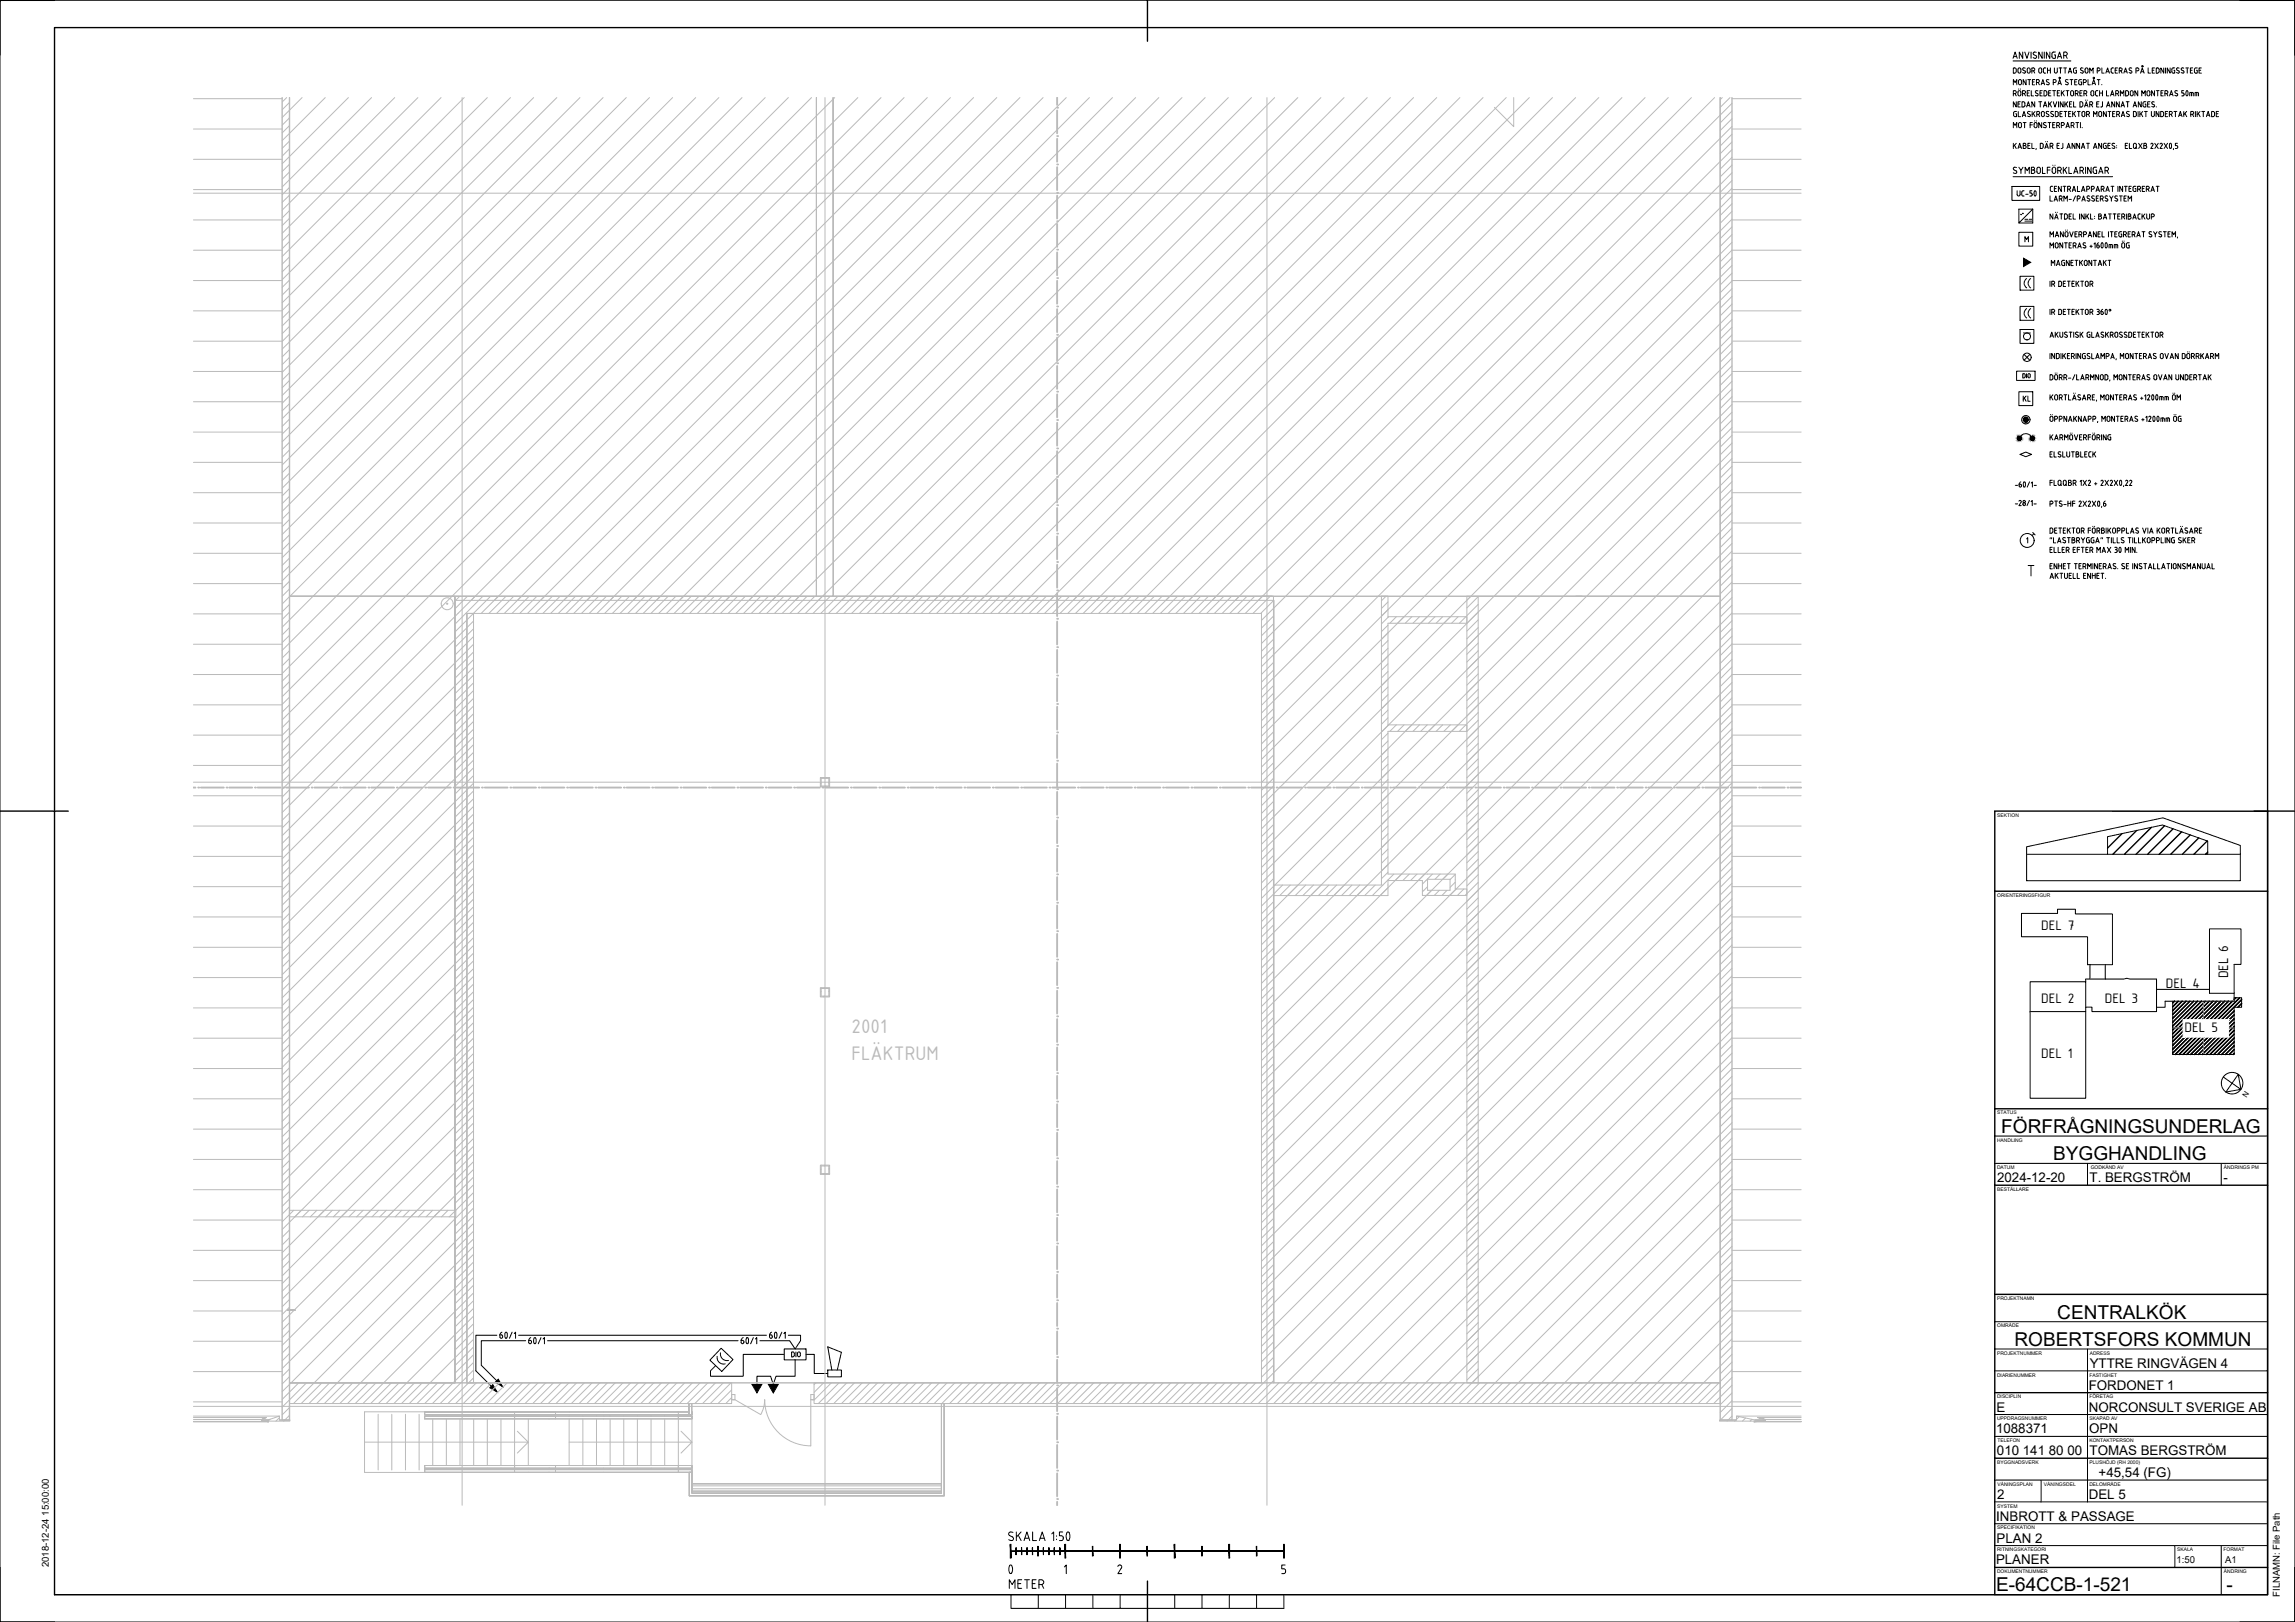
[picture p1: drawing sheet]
<svg xmlns="http://www.w3.org/2000/svg" width="841mm" height="594mm" viewBox="0 0 841 594" stroke-linecap="round" stroke-linejoin="round" font-family="sans-serif">
<defs><g id="words">
<text font-size="10.1" x="364.1" y="578.9">0</text>
<g font-size="7.8" fill="#bababa">
<text x="312" y="378.4">2001</text>
<text x="312" y="388.2">FLÄKTRUM</text>
</g>
<g font-size="7">
<text x="733.4" y="415">FÖRFRÅGNINGSUNDERLAG</text>
<text x="752.4" y="425">BYGGHANDLING</text>
<text x="753.9" y="483">CENTRALKÖK</text>
<text x="738.2" y="493">ROBERTSFORS KOMMUN</text>
<text x="731.5" y="582.8">E-64CCB-1-521</text>
<text x="815.9" y="582.8">-</text>
</g>
<text font-size="6.6" x="368.7" y="583.1">METER</text>
<g font-size="5.4">
<text x="748" y="340.5">DEL 7</text>
<text x="816.5" y="358.4" transform="rotate(-90 816.5 358.4)">DEL 6</text>
<text x="793.7" y="361.8">DEL 4</text>
<text x="748" y="367.2">DEL 2</text>
<text x="771.3" y="367.2">DEL 3</text>
<text x="800.6" y="377.8">DEL 5</text>
<text x="748" y="387.4">DEL 1</text>
</g>
<g font-size="4.9">
<text x="750.4" y="98.4">MAGNETKONTAKT</text>
<text x="731.9" y="433">2024-12-20</text>
<text x="765.7" y="433">T. BERGSTRÖM</text>
<text x="814.9" y="433">-</text>
<text x="765.8" y="501">YTTRE RINGVÄGEN 4</text>
<text x="765.4" y="509">FORDONET 1</text>
<text x="731.6" y="517">E</text>
<text x="765.5" y="517">NORCONSULT SVERIGE AB</text>
<text x="731.5" y="525">1088371</text>
<text x="765.6" y="525">OPN</text>
<text x="731.8" y="533">010 141 80 00</text>
<text x="765.7" y="533">TOMAS BERGSTRÖM</text>
<text x="769.1" y="541">+45,54 (FG)</text>
<text x="731.9" y="549">2</text>
<text x="765.5" y="549">DEL 5</text>
<text x="731.5" y="557">INBROTT &amp; PASSAGE</text>
<text x="731.6" y="565">PLAN 2</text>
<text x="731.5" y="573">PLANER</text>
</g>
<g font-size="3.5">
<text x="17.9" y="574" transform="rotate(-90 17.9 574)">2018-12-24 15:00:00</text>
<text x="797.6" y="572.4">1:50</text>
<text x="815.4" y="572.4">A1</text>
<text x="835.5" y="584.9" transform="rotate(-90 835.5 584.9)">FILNAMN: File Path</text>
</g>
<text font-size="2.8" x="823.3" y="402" transform="rotate(-56 823.3 402)">N</text>
<g font-size="1.8">
<text x="731.9" y="299.2">SEKTION</text>
<text x="731.9" y="328.5">ORIENTERINGSFIGUR</text>
<text x="731.9" y="408.2">STATUS</text>
<text x="731.8" y="418.2">HANDLING</text>
<text x="731.8" y="428.2">DATUM</text>
<text x="766.2" y="428.2">GODKÄND AV</text>
<text x="815" y="428.2">ÄNDRINGS PM</text>
<text x="731.9" y="436.2">BESTÄLLARE</text>
<text x="731.8" y="476.2">PROJEKTNAMN</text>
<text x="731.9" y="486.2">OMRÅDE</text>
<text x="731.8" y="496.2">PROJEKTNUMMER</text>
<text x="765.8" y="496.2">ADRESS</text>
<text x="731.8" y="504.2">DIARIENUMMER</text>
<text x="765.7" y="504.2">FASTIGHET</text>
<text x="731.8" y="512.2">DISCIPLIN</text>
<text x="765.7" y="512.2">FÖRETAG</text>
<text x="731.8" y="520.2">UPPDRAGSNUMMER</text>
<text x="765.7" y="520.2">SKAPAD AV</text>
<text x="731.9" y="528.2">TELEFON</text>
<text x="765.7" y="528.2">KONTAKTPERSON</text>
<text x="731.9" y="536.2">BYGGNADSVERK</text>
<text x="765.7" y="536.2">PLUSHÖJD (RH 2000)</text>
<text x="732" y="544.2">VÅNINGSPLAN</text>
<text x="749" y="544.2">VÅNINGSDEL</text>
<text x="765.7" y="544.2">DELOMRÅDE</text>
<text x="731.9" y="552.2">SYSTEM</text>
<text x="731.9" y="560.2">SPECIFIKATION</text>
<text x="731.8" y="568.2">RITNINGSKATEGORI</text>
<text x="797.9" y="568.2">SKALA</text>
<text x="814.8" y="568.2">FORMAT</text>
<text x="731.8" y="576.2">DOKUMENTNUMMER</text>
<text x="815" y="576.2">ÄNDRING</text>
</g>
</g></defs>
<g fill="none" stroke="#000" stroke-width=".37">
<path d="M182.1 489h-7.7v13.1l5.6 5.6M183.2 488.9l.2 1.2h.5l.3-.7M183.2 488.9h.7l.3 .5M183.9 487.9l-.5 .4-.2 .6M185.2 488h.1a1.24 1.24 0 0 1 0 2.1l-.3-.9zM187.7 487.9l-1 2.3M188.4 488.4l.5-.5v2.3M190.1 489h90.8M192.6 491.1h-16.2v9l5.6 5.6M193.8 490.9h.5a.53 .53 0 0 1 .4 .9 .53 .53 0 0 1-.9-.1zM194.5 489.9l-.5 .4-.2 .6M195.8 490.1l.1-.2a1.25 1.25 0 0 1 0 2.2l-.4-.8z"/>
<path d="M198.2 489.9l-.9 2.3M199 490.4l.5-.5v2.3M200.6 491.1h69.9M262.8 496.8a2.4 2.4 0 0 0 3 2.7M264 495.5a2.4 2.4 0 0 0 3 2.8M264.3 493.8l4.3 4.1-4.1 4.4-4.4-4.1zM271.6 490.9h.5a.53 .53 0 0 1 .4 .9 .53 .53 0 0 1-.9-.1zM272.3 489.9l-.5 .4-.2 .6M273.6 490.1l.1-.2a1.25 1.25 0 0 1 0 2.2l-.3-.8zM276.1 489.9l-1 2.3M276.8 490.4l.5-.5v2.3M282 488.9h.5a.54 .54 0 0 1 .5 .9 .54 .54 0 0 1-1-.1z"/>
<path d="M282.8 487.9l-.5 .4-.3 .6M284 488h.1a1.24 1.24 0 0 1 0 2.1l-.3-.9zM286.5 487.9l-1 2.3M287.3 488.4l.5-.5v2.3M287.4 496.1h-15v8h-12v-2l1.9-1.9M287.4 494.1h8v4h-8zM288.9 489h4.5v2.1l-2 3-2-3h-11M291.1 496.4l-.6 .5M291.1 496.4l-.1-1-.9-.2v1.8h.4M291.4 498.1v6h-7l-1 3-1-3h-5v3M291.7 495.2v1.8M292.4 495.4l.4-.3 .4 .3 .1 1-.3 .5-.6-.2z"/>
<path d="M295.4 496.1h3v7h5M303.3 501.8h5v2.5h-5zM304.8 501.8l-1.5-8.5 5 2-1.5 6.5"/>
</g>
<path d="M180.6 507.1l1.6 2.7-2.7-1.5zM181.5 506.3l1.1-1.1 1.5 2.6zM275.6 507.1h3.6l-1.8 3.1zM281.6 507.1h3.6l-1.8 3.1z" fill="#000" stroke="#000" stroke-width=".37"/>
<g fill="none" stroke="#bababa" stroke-width=".37">
<path d="M70.9 36.1h32.5M105.1 35.7l-1.7 1.7M106.1 35.7v470.8h60.6v-286.6h300.2v286.6h163.5v-470.8M106.1 37.5l-2.7 2.7M110.7 35.7l-7.3 7.3M119.2 35.7l-15.8 15.8M127.7 35.7l-24.3 24.3M136.2 35.7l-32.8 32.8M144.7 35.7l-41.3 41.3M153.1 35.7l-49.7 49.8M161.6 35.7l-58.2 58.3M170.1 35.7l-66.7 66.7"/>
<path d="M178.6 35.7l-75.2 75.2M187.1 35.7l-83.7 83.7M195.6 35.7l-92.2 92.2M204 35.7l-100.6 100.7M212.5 35.7l-109.1 109.2M221 35.7l-117.6 117.6M229.5 35.7l-126.1 126.1M238 35.7l-134.6 134.6M246.5 35.7l-143.1 143.1M255 35.7l-151.6 151.6M263.4 35.7l-160 160.1M271.9 35.7l-168.5 168.6"/>
<path d="M280.4 35.7l-177 177M288.9 35.7l-182.8 182.9M297.4 35.7l-194 194M302.3 35.7v515.6M305.9 35.7l-202.5 202.5M314.4 35.7l-211 211M322.9 35.7l-219.5 219.5M331.3 35.7l-227.9 227.9M339.8 35.7l-236.4 236.4M348.3 35.7l-244.9 244.9M356.8 35.7l-184.2 184.2M365.3 35.7l-189 189"/>
<path d="M373.8 35.7l-189 189M382.2 35.7l-188.9 189M390.7 35.7l-188.9 189M399.2 35.7l-188.9 189M407.7 35.7l-188.9 189M416.2 35.7l-189 189M424.7 35.7l-189 189M433.2 35.7l-189 189M441.6 35.7l-188.9 189M450.1 35.7l-188.9 189M458.6 35.7l-188.9 189M464.3 35.7v515.6"/>
<path d="M467.1 35.7l-184.1 184.2M475.6 35.7l-189 189M484.1 35.7l-189 189M492.5 35.7l-188.9 189M501 35.7l-188.9 189M509.5 35.7l-188.9 189M518 35.7l-188.9 189M526.5 35.7l-189 189M535 35.7l-184.2 184.2M543.5 35.7l-189 189M552 35.7l-189 189M554.7 35.7v10.7l-7.1-7.1"/>
<path d="M560.4 35.7l-188.9 189M568.9 35.7l-188.9 189M577.4 35.7l-188.9 189M585.9 35.7l-184.2 184.2M594.4 35.7l-189 189M602.9 35.7l-184.2 184.2M611.4 35.7l-189 189M619.8 35.7l-184.1 184.2M628.3 35.7l-188.9 189M631.1 35.7l-.7 .8M634 35.7l-3.6 3.6M634.7 37.8l-186.8 186.9"/>
<path d="M634.7 36.1h25.3M70.9 47.3h32.5M70.9 58.3h32.5M106.1 43.2l-2.7 2.7M106.1 46l-2.7 2.7M106.1 51.7l-2.7 2.6M106.1 54.5l-2.7 2.7M630.4 59.2l-163.5 163.4M634.7 40.7l-4.3 4.3M634.7 43.5l-4.3 4.3M634.7 46.3l-178.4 178.4M634.7 49.1l-4.3 4.4"/>
<path d="M634.7 52l-4.3 4.3M634.7 54.8l-4.3 4.3M634.7 57.6l-4.3 4.4M634.7 47.3h25.3M634.7 58.3h25.3M70.9 69.4h32.5M70.9 70.8h589.1M106.1 60.1l-2.7 2.7M106.1 63l-2.7 2.7M106.1 68.6l-2.7 2.7M106.1 71.5l-2.7 2.6M106.1 77.1l-2.7 2.7"/>
<path d="M106.1 80l-2.7 2.6M634.7 60.5l-4.3 4.3M634.7 63.3l-167.8 167.8M634.7 66.1l-4.3 4.3M634.7 69l-4.3 4.3M634.7 71.8l-167.8 167.8M634.7 74.6l-4.3 4.3M634.7 77.4l-4.3 4.4M634.7 69.4h25.3M70.9 80.6h32.5M70.9 91.6h32.5M106.1 85.6l-2.7 2.7"/>
<path d="M106.1 88.4l-2.7 2.7M106.1 94.1l-2.7 2.7M106.1 96.9l-2.7 2.7M634.7 80.3l-167.8 167.8M634.7 83.1l-4.3 4.3M634.7 85.9l-4.3 4.3M634.7 88.7l-167.8 167.9M634.7 94.4l-4.3 4.3M634.7 97.2l-167.8 167.8M634.7 80.6h25.3M660 91.6h-25.3l-4.3 4.3M70.9 102.8h32.5"/>
<path d="M70.9 113.8h32.5M106.1 102.6l-2.7 2.7M106.1 105.4l-2.7 2.7M106.1 111.1l-2.7 2.6M106.1 113.9l-2.7 2.7M106.1 119.5l-2.7 2.7M634.7 100l-4.3 4.4M634.7 102.9l-4.3 4.3M634.7 105.7l-167.8 167.8M634.7 108.5l-4.3 4.4M634.7 111.4l-4.3 4.3M634.7 114.2l-167.8 167.8"/>
<path d="M634.7 117l-4.3 4.4M634.7 119.9l-4.3 4.3M634.7 102.8h25.3M634.7 113.8h25.3M70.9 125h32.5M70.9 136.1h32.5M106.1 122.4l-2.7 2.7M106.1 128l-2.7 2.7M106.1 130.9l-2.7 2.7M106.1 136.5l-2.7 2.7M106.1 139.4l-2.7 2.6M630.4 127l-163.5 163.5"/>
<path d="M634.7 122.7l-4.3 4.3M634.7 125.5l-4.3 4.4M634.7 128.3l-4.3 4.4M634.7 131.2l-167.8 167.8M634.7 134l-4.3 4.3M634.7 136.8l-4.3 4.4M634.7 139.7l-167.8 167.8M634.7 124.9h25.3M634.7 136.1h25.3M70.9 147.1h32.5M70.9 158.3h32.5M106.1 145l-2.7 2.7"/>
<path d="M106.1 147.8l-2.7 2.7M106.1 153.5l-2.7 2.7M106.1 156.3l-2.7 2.7M634.7 142.5l-4.3 4.3M634.7 145.3l-4.3 4.3M634.7 148.1l-167.8 167.9M634.7 151l-4.3 4.3M634.7 153.8l-4.3 4.3M634.7 156.6l-167.8 167.9M634.7 159.5l-4.3 4.3M634.7 147.1h25.3M634.7 158.3h25.3"/>
<path d="M70.9 169.3h32.5M106.1 162l-2.7 2.6M106.1 164.8l-2.7 2.7M106.1 170.5l-2.7 2.6M106.1 173.3l-2.7 2.7M106.1 179l-2.7 2.6M634.7 162.3l-4.3 4.3M634.7 165.1l-167.8 167.8M634.7 167.9l-4.3 4.4M634.7 170.8l-4.3 4.3M634.7 173.6l-167.8 167.8M634.7 176.4l-4.3 4.4"/>
<path d="M634.7 179.3l-4.3 4.3M634.7 169.3h25.3M70.9 180.5h32.5M70.9 191.6h32.5M106.1 181.8l-2.7 2.7M106.1 187.4l-2.7 2.7M106.1 190.3l-2.7 2.6M106.1 195.9l-2.7 2.7M106.1 198.7l-2.7 2.7M634.7 182.1l-167.8 167.8M634.7 184.9l-4.3 4.3M634.7 187.7l-4.3 4.4"/>
<path d="M634.7 190.6l-167.8 167.8M634.7 193.4l-4.3 4.3M634.7 196.2l-4.3 4.3M634.7 199l-167.8 167.9M634.7 180.5h25.3M634.7 191.6h25.3M70.9 202.6h32.5M70.9 213.8h32.5M106.1 218.4h199.2v-182.7v182.7h-6.1v-182.7v182.7zM106.1 218.4h60.6v224.9M106.1 204.4l-2.7 2.7M106.1 207.2l-2.7 2.7"/>
<path d="M106.1 212.9l-2.7 2.7M106.1 215.7l-2.7 2.7M106.1 218.5l-2.7 2.7M166.7 218.4h300v288.1h163.7v7.6h-332.1v-7.6h164v-281.8h-291.2v281.8h97v7.6h-162v-7.6h60.6zM168.5 218.4l-1.8 1.8M171.3 218.4l-4.6 4.6M174.1 218.4l-70.7 70.7M177 218.4l-10.3 10.3M179.8 218.4l-8.7 8.7M185.4 218.4l-6.2 6.3M188.3 218.4l-6.3 6.3M193.9 218.4l-6.3 6.3"/>
<path d="M196.8 218.4l-6.3 6.3M202.4 218.4l-6.3 6.3M205.3 218.4l-6.4 6.3M210.9 218.4l-6.3 6.3M213.7 218.4l-6.3 6.3M219.4 218.4l-6.3 6.3M222.2 218.4l-6.3 6.3M227.9 218.4l-6.3 6.3M230.7 218.4l-6.3 6.3M236.4 218.4l-6.3 6.3M239.2 218.4l-6.3 6.3M244.9 218.4l-6.4 6.3"/>
<path d="M247.7 218.4l-6.3 6.3M253.3 218.4l-6.3 6.3M256.2 218.4l-6.3 6.3M261.8 218.4l-6.3 6.3M264.6 218.4l-6.3 6.3M270.3 218.4l-6.3 6.3M273.1 218.4l-6.3 6.3M278.8 218.4l-6.3 6.3M281.6 218.4l-6.3 6.3M284.4 218.4l-6.2 6.3M287.3 218.4l-6.3 6.3M290.1 218.4l-6.3 6.3"/>
<path d="M295.8 218.4l-6.3 6.3M298.6 218.4l-6.3 6.3M304.2 218.4l-6.3 6.3M307.1 218.4l-6.3 6.3M312.7 218.4l-6.3 6.3M315.6 218.4l-6.3 6.3M321.2 218.4l-6.3 6.3M324 218.4l-6.2 6.3M329.7 218.4l-6.3 6.3M332.5 218.4l-6.3 6.3M338.2 218.4l-6.3 6.3M341 218.4l-6.3 6.3"/>
<path d="M346.7 218.4l-6.3 6.3M349.5 218.4l-6.3 6.3M352.3 218.4l-6.3 6.3M355.2 218.4l-6.4 6.3M358 218.4l-6.3 6.3M363.6 218.4l-6.3 6.3M366.5 218.4l-6.3 6.3M372.1 218.4l-6.3 6.3M375 218.4l-6.3 6.3M380.6 218.4l-6.3 6.3M383.4 218.4l-6.3 6.3M389.1 218.4l-6.3 6.3"/>
<path d="M391.9 218.4l-6.3 6.3M397.6 218.4l-6.3 6.3M400.4 218.4l-6.3 6.3M403.2 218.4l-6.3 6.3M406.1 218.4l-6.3 6.3M408.9 218.4l-6.3 6.3M414.5 218.4l-6.2 6.3M417.4 218.4l-6.3 6.3M420.2 218.4l-6.3 6.3M423 218.4l-6.2 6.3M425.9 218.4l-6.3 6.3M431.5 218.4l-6.3 6.3"/>
<path d="M434.4 218.4l-6.3 6.3M437.2 218.4l-6.3 6.3M440 218.4l-6.3 6.3M442.8 218.4l-6.3 6.3M448.5 218.4l-6.3 6.3M451.3 218.4l-6.3 6.3M457 218.4l-6.3 6.3M459.8 218.4l-6.3 6.3M462.4 218.4h3.8h-3.8M465.5 218.4l-6.3 6.3M466.7 218.4v288.1h-300v-60.8M466.7 220l-4.7 4.7"/>
<path d="M506.2 218.4h2.4v7.5h28.9v2.4h-28.9v37.2h28.9v2.4h-28.9v52.2h24.7v5.5h4.2v2.4h-16.2v-5.5h-12.7v5.5h-41.9v-3.8h39.5zM506.2 218.4h2.4M507.9 218.4l-1.7 1.6M537.5 218.4h4.2v288.1h-4.2zM541.7 218.4h88.7M541.7 218.5l-4.2 4.2M579.8 218.4h-2.4h2.4M630.4 218.4h-325.1h325.1M634.7 201.9l-4.3 4.3M634.7 204.7l-4.3 4.3M634.7 207.5l-167.8 167.9M634.7 210.4l-4.3 4.3"/>
<path d="M634.7 213.2l-4.3 4.3M634.7 216l-167.8 167.9M634.7 218.9l-4.3 4.3M634.7 202.6h25.3M634.7 213.8h25.3M70.9 224.8h32.5M70.9 236h32.5M106.1 221.4l-2.7 2.7M106.1 224.2l-2.7 2.7M106.1 229.9l-2.7 2.7M106.1 232.7l-2.7 2.7M106.1 238.4l-2.7 2.6"/>
<path d="M171.1 238.4l-67.7 67.7M171.1 227.1l-4.4 4.4M171.1 235.6l-4.4 4.4M171.1 224.7h2.4v281.8h-2.4zM171.1 224.7v281.8M173.5 227.5l-70.1 70.1M173.5 230.3l-6.8 6.8M173.5 236l-2.4 2.4M173.5 238.8l-6.8 6.8M173.5 233.1l-2.4 2.4M466.7 234.1l-4.4 4.4M466.7 237l-4.4 4.4"/>
<path d="M466.7 222.8l-4.4 4.4M466.7 225.7l-4.4 4.4M466.7 228.5l-4.4 4.4M466.7 231.3l-4.4 4.4M466.7 239.8l-4.4 4.4M508.6 237.4l-2.4 2.4M508.6 220.5l-2.4 2.4M508.6 229l-2.4 2.3M508.6 234.6l-2.4 2.4M508.9 225.9l-2.7 2.6M511.7 225.9l-2.4 2.4M517.4 225.9l-2.4 2.4"/>
<path d="M520.2 225.9l-2.4 2.4M523 225.9l-2.4 2.4M525.8 225.9l-2.3 2.4M528.7 225.9l-2.4 2.4M531.5 225.9l-2.4 2.4M534.3 225.9l-2.4 2.4M537.2 225.9l-2.4 2.4M541.7 229.8l-4.2 4.2M541.7 221.4l-4.2 4.1M541.7 238.3l-4.2 4.2M541.7 224.2l-4.2 4.1M541.7 227l-4.2 4.2"/>
<path d="M541.7 232.7l-4.2 4.1M541.7 235.5l-4.2 4.1M630.4 237.3l-163.5 163.5M634.7 221.7l-4.3 4.3M634.7 224.5l-167.8 167.8M634.7 227.3l-4.3 4.4M634.7 230.2l-4.3 4.3M634.7 233l-4.3 4.3M634.7 235.8l-4.3 4.3M634.7 238.6l-4.3 4.4M634.7 224.8h25.3M634.7 236h25.3"/>
<path d="M70.9 247.1h32.5M70.9 258.2h32.5M106.1 241.2l-2.7 2.7M106.1 246.8l-2.7 2.7M106.1 249.7l-2.7 2.6M106.1 255.3l-2.7 2.7M106.1 258.1l-2.7 2.7M171.1 246.9l-67.7 67.7M173.5 241.6l-6.8 6.9M173.5 244.4l-2.4 2.5M173.5 252.9l-70.1 70.2M173.5 258.6l-6.8 6.8"/>
<path d="M173.5 247.3l-6.8 6.8M173.5 250.1l-6.8 6.9M173.5 255.8l-6.8 6.8M466.7 251.1l-4.4 4.4M466.7 253.9l-4.4 4.4M466.7 242.6l-4.4 4.4M466.7 245.4l-4.4 4.4M466.7 248.3l-4.4 4.4M466.7 256.8l-4.4 4.4M466.7 259.6l-4.4 4.4M508.6 245.9l-2.4 2.4M508.6 254.4l-2.4 2.4"/>
<path d="M508.6 243.1l-2.4 2.4M508.6 248.8l-2.4 2.3M508.6 251.6l-2.4 2.4M508.6 257.3l-2.4 2.3M541.7 244l-4.2 4.1M541.7 252.5l-4.2 4.1M541.7 246.8l-4.2 4.2M541.7 241.2l-4.2 4.1M541.7 249.7l-4.2 4.1M541.7 255.3l-4.2 4.1M541.7 258.1l-4.2 4.2M634.7 250l-167.8 167.8"/>
<path d="M634.7 255.6l-4.3 4.3M634.7 241.5l-167.8 167.8M634.7 244.3l-4.3 4.3M634.7 247.1l-4.3 4.4M634.7 252.8l-4.3 4.3M634.7 258.5l-167.8 167.8M634.7 247.1h25.3M634.7 258.2h25.3M70.9 269.3h32.5M106.1 263.8l-2.7 2.7M106.1 266.6l-2.7 2.7M106.1 272.3l-2.7 2.7"/>
<path d="M106.1 275.1l-2.7 2.7M171.1 269.5l-4.4 4.4M173.5 261.4l-70.1 70.1M173.5 269.9l-70.1 70.1M173.5 272.7l-6.8 6.9M173.5 275.6l-6.8 6.8M173.5 278.4l-70.1 70.1M173.5 264.2l-6.8 6.9M173.5 267.1l-2.4 2.4M466.7 268.1l-4.4 4.4M466.7 265.3l-4.4 4.4M466.7 279.4l-4.4 4.4"/>
<path d="M466.7 270.9l-4.4 4.4M466.7 273.7l-4.4 4.4M466.7 262.4l-4.4 4.4M466.7 276.6l-4.4 4.4M507.7 266.7l-1.5 1.4M508.6 260.1l-2.4 2.4M508.6 262.9l-2.4 2.4M508.6 268.6l-2.4 2.3M508.6 271.4l-2.4 2.4M508.6 274.2l-2.4 2.4M508.6 277l-2.4 2.4M508.6 279.9l-2.4 2.4"/>
<path d="M511.7 265.5l-2.4 2.4M514.5 265.5l-2.4 2.4M517.4 265.5l-2.4 2.4M520.2 265.5l-2.4 2.4M523 265.5l-2.4 2.4M528.7 265.5l-2.4 2.4M531.5 265.5l-2.4 2.4M537.2 265.5l-2.4 2.4M541.7 261l-4.2 4.1M541.7 269.4l-4.2 4.2M541.7 263.8l-4.2 4.1M541.7 272.3l-4.2 4.1"/>
<path d="M541.7 277.9l-4.2 4.2M634.7 266.9l-167.8 167.9M634.7 272.6l-4.3 4.3M634.7 275.4l-167.8 167.8M634.7 261.3l-4.3 4.3M634.7 264.1l-4.3 4.3M634.7 269.8l-4.3 4.3M634.7 278.2l-4.3 4.4M634.7 269.3h25.3M70.9 280.3h32.5M70.9 291.5h32.5M70.9 286.5h589.1"/>
<path d="M106.1 280.8l-2.7 2.7M106.1 283.6l-2.7 2.7M106.1 289.3l-2.7 2.6M106.1 292.1l-2.7 2.7M106.1 297.7l-2.7 2.7M166.7 288.5v-4v4M173.5 286.9l-70.1 70.1M173.5 289.7l-6.8 6.9M173.5 295.4l-70.1 70.1M173.5 281.2l-6.8 6.9M173.5 284l-6.8 6.9M173.5 292.5l-6.8 6.9"/>
<path d="M173.5 298.2l-2.4 2.4M300.6 284.8h3.4v3.4h-3.4zM300.9 285.1h2.8v2.8h-2.8zM300.9 286.8l-.3 .3M302.6 287.9l-.3 .3M302.9 284.8l-.3 .3M304 286.5l-.3 .3M466.7 285l-4.4 4.4M466.7 287.9l-4.4 4.4M466.7 299.2l-4.4 4.4M466.7 296.4l-4.4 4.4M466.7 293.5l-4.4 4.4"/>
<path d="M466.7 282.2l-4.4 4.4M466.7 290.7l-4.4 4.4M508.6 285.5l-2.4 2.4M508.6 282.7l-2.4 2.4M508.6 288.4l-2.4 2.3M508.6 294l-2.4 2.4M508.6 296.9l-2.4 2.3M541.7 297.7l-4.2 4.2M541.7 280.8l-4.2 4.1M541.7 286.4l-4.2 4.1M541.7 289.3l-4.2 4.1M541.7 294.9l-4.2 4.1"/>
<path d="M634.7 283.9l-167.8 167.8M634.7 286.7l-4.3 4.4M634.7 289.6l-4.3 4.3M634.7 281.1l-4.3 4.3M634.7 292.4l-167.8 167.8M634.7 295.2l-4.3 4.3M634.7 298l-4.3 4.4M634.7 280.3h25.3M634.7 291.5h25.3M70.9 302.5h32.5M70.9 313.7h32.5M106.1 300.6l-2.7 2.6"/>
<path d="M106.1 306.2l-2.7 2.7M106.1 309l-2.7 2.7M106.1 314.7l-2.7 2.7M106.1 317.5l-2.7 2.7M171.1 300.6l-4.4 4.4M171.1 303.5l-4.4 4.4M173.5 303.8l-70.1 70.2M173.5 306.7l-6.8 6.8M173.5 312.3l-70.1 70.2M173.5 318l-6.8 6.8M173.5 301l-2.4 2.4M173.5 309.5l-6.8 6.8"/>
<path d="M173.5 315.2l-6.8 6.8M466.7 302l-4.4 4.4M466.7 310.5l-4.4 4.4M466.7 307.7l-4.4 4.4M466.7 319l-4.4 4.4M466.7 304.9l-4.4 4.3M466.7 313.3l-4.4 4.4M466.7 316.2l-4.4 4.4M508.6 313.8l-2.4 2.4M508.6 319.5l-2.4 2.4M508.6 302.5l-2.4 2.4M508.6 305.3l-2.4 2.4"/>
<path d="M508.6 311l-2.4 2.4M541.7 314.7l-4.2 4.1M541.7 306.2l-4.2 4.2M541.7 300.6l-4.2 4.1M541.7 303.4l-4.2 4.1M541.7 309l-4.2 4.2M541.7 311.9l-4.2 4.1M541.7 317.5l-4.2 4.2M634.7 300.9l-167.8 167.8M634.7 303.7l-4.3 4.3M634.7 317.9l-167.8 167.8M634.7 306.5l-4.3 4.4"/>
<path d="M634.7 309.4l-167.8 167.8M634.7 312.2l-4.3 4.3M634.7 315l-4.3 4.4M634.7 302.5h25.3M634.7 313.7h25.3M70.9 324.8h32.5M70.9 335.8h32.5M106.1 323.2l-2.7 2.7M106.1 326l-2.7 2.7M106.1 331.7l-2.7 2.7M106.1 334.5l-2.7 2.7M171.1 323.3l-67.7 67.6"/>
<path d="M171.1 334.6l-4.4 4.4M173.5 320.8l-2.4 2.4M173.5 326.5l-6.8 6.8M173.5 329.3l-70.1 70.1M173.5 335l-6.8 6.8M173.5 337.8l-70.1 70.1M173.5 323.7l-6.8 6.8M173.5 332.1l-2.4 2.4M466.7 338.8l-4.4 4.4M466.7 333.1l-4.4 4.4M466.7 336l-4.4 4.4M466.7 321.8l-4.4 4.4"/>
<path d="M466.7 330.3l-4.4 4.4M467.2 324.2l-4.9 4.8M470 324.2l-7.7 7.7M472.8 324.2l-3.8 3.8M475.7 324.2l-3.9 3.8M478.5 324.2l-3.9 3.8M481.3 324.2l-3.8 3.8M487 324.2l-3.9 3.8M489.8 324.2l-3.9 3.8M492.6 324.2l-3.8 3.8M495.5 324.2l-3.9 3.8M498.3 324.2l-3.9 3.8"/>
<path d="M504 324.2l-3.9 3.8M508.6 328h.1M510.8 320.1l-7.9 7.9M513.6 320.1l-2.4 2.4M516.5 320.1l-2.4 2.4M519.3 320.1l-2.4 2.4M522.1 320.1l-2.4 2.4M523.1 324.8l-1.8 1.9M523.1 322h8.3v4.1h-8.3zM524.6 326.1l-1.8 1.9M524.9 320.1l-3.6 3.7M527.5 326.1l-1.9 1.9"/>
<path d="M527.8 320.1l-1.9 1.9M530.3 326.1l-1.9 1.9M533.3 323.1l-1.9 1.9M533.3 320.3l-1.9 1.9M533.6 325.6l-2.2 2.2M536.4 325.6l-2.3 2.4M541.7 328.8l-4.2 4.2M541.7 320.4l-4.2 4.1M541.7 323.2l-4.8 4.8M541.7 326l-4.2 4.2M541.7 331.7l-4.2 4.1M541.7 334.5l-4.2 4.1"/>
<path d="M541.7 337.3l-4.2 4.2M634.7 326.3l-167.8 167.8M634.7 334.8l-167.8 167.8M634.7 320.7l-4.3 4.3M634.7 323.5l-4.3 4.3M634.7 329.2l-4.3 4.3M634.7 332l-4.3 4.3M634.7 337.6l-4.3 4.4M634.7 324.8h25.3M634.7 335.8h25.3M70.9 347h32.5M70.9 358h32.5"/>
<path d="M106.1 340.2l-2.7 2.7M106.1 343l-2.7 2.7M106.1 348.7l-2.7 2.6M106.1 351.5l-2.7 2.7M106.1 357.1l-2.7 2.7M106.1 360l-2.7 2.6M171.1 357.2l-67.7 67.7M171.1 351.6l-4.4 4.4M171.1 345.9l-4.4 4.4M173.5 340.6l-6.8 6.9M173.5 343.4l-2.4 2.5M173.5 346.3l-70.1 70.1"/>
<path d="M173.5 349.1l-2.4 2.4M173.5 351.9l-6.8 6.9M173.5 357.6l-6.8 6.8M173.5 354.8l-2.4 2.4M466.7 350.1l-4.4 4.4M466.7 352.9l-4.4 4.4M466.7 355.8l-4.4 4.4M466.7 341.6l-4.4 4.4M466.7 344.4l-4.4 4.4M466.7 347.3l-4.4 4.4M466.7 358.6l-4.4 4.4M541.7 340.2l-4.2 4.1"/>
<path d="M541.7 345.8l-4.2 4.1M541.7 348.7l-4.2 4.1M541.7 354.3l-4.2 4.1M541.7 357.1l-4.2 4.2M634.7 340.5l-4.3 4.3M634.7 343.3l-170.7 170.8M634.7 351.8l-162.3 162.3M634.7 354.6l-4.3 4.3M634.7 357.5l-4.3 4.3M634.7 346.1l-4.3 4.4M634.7 349l-4.3 4.3M634.7 347h25.3"/>
<path d="M634.7 358h25.3M70.9 369.2h32.5M106.1 365.6l-2.7 2.7M106.1 368.5l-2.7 2.6M106.1 374.1l-2.7 2.7M106.1 377l-2.7 2.6M166.7 378.2v4.5v-4.5M171.1 368.5l-4.4 4.4M173.5 360.4l-6.8 6.9M173.5 363.2l-70.1 70.2M173.5 366.1l-2.4 2.4M173.5 371.7l-70.1 70.1"/>
<path d="M173.5 374.6l-6.8 6.8M173.5 377.4l-6.8 6.8M173.5 368.9l-6.8 6.8M300.6 361.8h3.4v3.3h-3.4zM300.9 363.1l-.3 .3M300.9 362h2.8v2.8h-2.8zM302 364.8l-.3 .3M302.3 361.8l-.3 .2M304 362.9l-.3 .2M466.7 367.1l-4.4 4.4M466.7 369.9l-4.4 4.4M466.7 372.7l-4.4 4.4"/>
<path d="M466.7 364.3l-4.4 4.4M466.7 378.4l-4.4 4.4M466.7 361.4l-4.4 4.4M466.7 375.6l-4.4 4.4M541.7 365.6l-4.2 4.2M541.7 374.1l-4.2 4.1M541.7 362.8l-4.2 4.1M541.7 371.3l-4.2 4.1M541.7 376.9l-4.2 4.2M541.7 379.8l-4.2 4.1M634.7 360.3l-153.8 153.8M634.7 368.8l-145.3 145.3"/>
<path d="M634.7 371.6l-4.3 4.3M634.7 377.2l-136.8 136.9M634.7 363.1l-4.3 4.3M634.7 365.9l-4.3 4.4M634.7 374.4l-4.3 4.3M634.7 369.2h25.3M70.9 380.3h32.5M70.9 391.4h32.5M106.1 382.6l-2.7 2.7M106.1 385.4l-2.7 2.7M106.1 391.1l-2.7 2.7M106.1 393.9l-2.7 2.7"/>
<path d="M106.1 399.6l-2.7 2.6M171.1 399.6l-67.7 67.7M173.5 380.2l-70.1 70.1M173.5 383l-6.8 6.9M173.5 388.7l-70.1 70.1M173.5 394.3l-6.8 6.9M173.5 391.5l-6.8 6.9M173.5 397.2l-2.4 2.4M173.5 385.9l-6.8 6.8M466.7 384l-4.4 4.4M466.7 386.9l-4.4 4.4M466.7 389.7l-4.4 4.4"/>
<path d="M466.7 398.2l-4.4 4.4M466.7 395.4l-4.4 4.4M466.7 392.5l-4.4 4.4M466.7 381.2l-4.4 4.4M541.7 382.6l-4.2 4.1M541.7 396.7l-4.2 4.2M541.7 385.4l-4.2 4.1M541.7 388.3l-4.2 4.1M541.7 391.1l-4.2 4.1M541.7 393.9l-4.2 4.1M541.7 399.6l-4.2 4.1M634.7 385.7l-128.3 128.4"/>
<path d="M634.7 388.6l-4.3 4.3M634.7 394.2l-119.8 119.9M634.7 380.1l-4.3 4.3M634.7 382.9l-4.3 4.3M634.7 397l-4.3 4.4M634.7 399.9l-4.3 4.3M634.7 380.3h25.3M660 391.4h-25.3l-4.3 4.3M70.9 402.5h32.5M106.1 402.4l-2.7 2.7M106.1 408l-2.7 2.7M106.1 410.9l-2.7 2.7-32.5-.1"/>
<path d="M106.1 416.5l-2.7 2.7M106.1 419.4l-2.7 2.7M173.5 402.8l-6.8 6.9M173.5 405.7l-70.1 70.1M173.5 414.2l-70.1 70.1M173.5 419.8l-2.4 2.4M173.5 411.3l-6.8 6.9M173.5 417l-6.8 6.8M173.5 408.5l-6.8 6.8M173.5 400l-6.8 6.9M466.7 401l-4.4 4.4M466.7 406.7l-4.4 4.4"/>
<path d="M466.7 412.3l-4.4 4.4M466.7 415.2l-4.4 4.4M466.7 418l-4.4 4.4M466.7 409.5l-4.4 4.4M466.7 403.9l-4.4 4.3M541.7 413.7l-4.2 4.1M541.7 405.2l-4.2 4.2M541.7 402.4l-4.2 4.1M541.7 408l-4.2 4.2M541.7 410.9l-4.2 4.1M541.7 416.5l-4.2 4.2M634.7 402.7l-111.4 111.4"/>
<path d="M634.7 408.4l-4.3 4.3M634.7 411.2l-102.9 102.9M634.7 416.8l-4.3 4.4M634.7 419.7l-94.4 94.4M634.7 405.5l-4.3 4.4M634.7 414l-4.3 4.4M634.7 402.5h25.3M634.7 413.5h25.3M70.9 424.7h32.5M70.9 435.8h32.5M106.1 425l-2.7 2.7M106.1 427.9l-2.7 2.6"/>
<path d="M106.1 433.5l-2.7 2.7M106.1 436.3l-2.7 2.7M171.1 433.6l-67.7 67.6M171.1 422.3l-4.4 4.3M173.5 439.6l-67.4 67.4M173.5 422.6l-70.1 70.2M173.5 434l-6.8 6.8M173.5 425.5l-6.8 6.8M173.5 428.3l-6.8 6.8M173.5 436.8l-8.9 8.9M173.5 431.1l-2.4 2.4M300.6 426.8h3.4v3.3h-3.4z"/>
<path d="M300.9 427.1h2.8v2.7h-2.8zM300.9 428.2l-.3 .3M302.1 429.8l-.3 .3M302.4 426.8l-.3 .3M304 427.9l-.3 .3M466.7 420.8l-4.4 4.4M466.7 423.6l-4.4 4.4M466.7 429.3l-4.4 4.4M466.7 432.1l-4.4 4.4M466.7 434.9l-4.4 4.4M466.7 437.8l-4.4 4.4M466.7 426.5l-4.4 4.4"/>
<path d="M541.7 422.2l-4.2 4.1M541.7 425l-4.2 4.1M541.7 430.7l-4.2 4.1M541.7 433.5l-4.2 4.1M541.7 439.2l-4.2 4.1M634.7 425.3l-4.3 4.4M634.7 428.2l-85.9 85.9M634.7 433.8l-4.3 4.3M634.7 436.6l-77.4 77.5M634.7 439.5l-4.3 4.3M634.7 422.5l-4.3 4.3M634.7 431l-4.3 4.3"/>
<path d="M634.7 424.7h25.3M634.7 435.8h25.3M70.9 446.9h32.5M70.9 458h32.5M106.1 443.3h60.9v2.4h-60.9zM106.1 442l-2.7 2.7M106.1 450.5l-2.7 2.7M106.1 453.3l-2.7 2.7M106.1 459l-2.7 2.6M107.6 443.3l-4.2 4.2M110.4 443.3l-2.3 2.4M113.3 443.3l-2.4 2.4"/>
<path d="M116.1 443.3l-2.4 2.4M121.8 443.3l-2.4 2.4M124.6 443.3l-2.4 2.4M130.3 443.3l-2.5 2.4M133.1 443.3l-2.4 2.4M138.7 443.3l-2.4 2.4M141.6 443.3l-2.4 2.4M144.4 443.3l-2.4 2.4M147.2 443.3l-2.4 2.4M150.1 443.3l-2.4 2.4M152.9 443.3l-2.4 2.4M155.7 443.3l-2.4 2.4"/>
<path d="M158.5 443.3l-2.4 2.4M161.4 443.3l-2.4 2.4M164.2 443.3l-2.4 2.4M166.7 443.3v-224.9v224.9M166.7 445.7v60.8h-60.6h60.6zM171.1 450.5l-63.6 63.6M171.1 456.2l-4.4 4.4M171.1 444.9l-4.4 4.4M173.5 442.4l-2.4 2.5M173.5 448.1l-2.4 2.4M173.5 450.9l-6.8 6.9M173.5 456.6l-57.5 57.5"/>
<path d="M173.5 459.4l-6.8 6.9M173.5 445.3l-6.8 6.8M173.5 453.8l-2.4 2.4M466.7 440.6l-4.4 4.4M466.7 443.4l-4.4 4.4M466.7 446.3l-4.4 4.4M466.7 451.9l-4.4 4.4M466.7 454.8l-4.4 4.4M466.7 449.1l-4.4 4.4M466.7 457.6l-4.4 4.4M541.7 442l-4.2 4.1M541.7 450.5l-4.2 4.1"/>
<path d="M541.7 458.9l-4.2 4.2M541.7 444.8l-4.2 4.1M541.7 447.6l-4.2 4.2M541.7 453.3l-4.2 4.1M541.7 456.1l-4.2 4.2M634.7 445.1l-68.9 69M634.7 453.6l-60.4 60.5M634.7 456.5l-4.3 4.3M634.7 442.3l-4.3 4.3M634.7 448l-4.3 4.3M634.7 450.8l-4.3 4.3M634.7 459.3l-4.3 4.3"/>
<path d="M634.7 446.9h25.3M634.7 458h25.3M70.9 469h32.5M105.4 479.8h2.7zM105.4 479.9h2.7zM105.4 479.8v.1M105.5 479.8v.1M105.9 479.8h.6h-.6M105.9 479.9h.6h-.6M106.1 461.8l-2.7 2.7M106.1 467.5l-2.7 2.6M106.1 470.3l-2.7 2.7"/>
<path d="M106.1 475.9l-2.7 2.7M106.1 478.8l-2.7 2.6M106.4 479.8v.1M106.9 479.8h-.6h.6M106.9 479.9h-.6h.6M108.1 479.8v.1M171.1 467.5l-46.6 46.6M171.1 464.7l-4.4 4.4M173.5 462.2l-2.4 2.4M173.5 465.1l-2.4 2.4M173.5 467.9l-6.8 6.8M173.5 470.7l-6.8 6.9"/>
<path d="M173.5 473.6l-40.5 40.5M173.5 476.4l-6.8 6.8M173.5 479.2l-2.4 2.4M466.7 463.2l-4.4 4.4M466.7 466.1l-4.4 4.4M466.7 468.9l-4.4 4.4M466.7 471.7l-4.4 4.4M466.7 474.5l-4.4 4.5M466.7 477.4l-4.4 4.4M466.7 460.4l-4.4 4.4M541.7 464.6l-4.2 4.1M541.7 467.4l-4.2 4.2"/>
<path d="M541.7 473.1l-4.2 4.1M541.7 461.8l-4.2 4.1M541.7 470.3l-4.2 4.1M541.7 475.9l-4.2 4.2M541.7 478.8l-4.2 4.1M634.7 462.1l-52 52M634.7 470.6l-43.5 43.5M634.7 479.1l-35 35M634.7 464.9l-4.3 4.4M634.7 467.8l-4.3 4.3M634.7 473.4l-4.3 4.3M634.7 476.2l-4.3 4.4"/>
<path d="M634.7 469h25.3M70.9 480.2h32.5M70.9 491.3h32.5M106.1 484.4l-2.7 2.7M106.1 487.2l-2.7 2.7M106.1 492.9l-2.7 2.7M106.1 495.7l-2.7 2.7M171.1 481.7l-4.4 4.4M171.1 490.1l-4.4 4.4M171.1 498.6l-4.4 4.4M173.5 482l-32 32.1M173.5 484.9l-6.8 6.8"/>
<path d="M173.5 487.7l-2.4 2.4M173.5 490.5l-23.5 23.6M173.5 493.3l-6.8 6.9M173.5 496.2l-2.4 2.4M173.5 499l-15 15.1M466.7 483l-4.4 4.4M466.7 485.9l-4.4 4.4M466.7 488.7l-4.4 4.4M466.7 491.5l-4.4 4.4M466.7 494.4l-4.4 4.4M466.7 497.2l-4.4 4.4M466.7 480.2l-4.4 4.4"/>
<path d="M541.7 481.6l-4.2 4.1M541.7 490.1l-4.2 4.1M541.7 484.4l-4.2 4.1M541.7 492.9l-4.2 4.1M541.7 498.6l-4.2 4.1M634.7 484.7l-4.3 4.3M634.7 487.6l-26.5 26.5M634.7 493.2l-4.3 4.3M634.7 496l-18 18.1M634.7 481.9l-4.3 4.3M634.7 490.4l-4.3 4.3M634.7 498.9l-4.3 4.3"/>
<path d="M634.7 480.2h25.3M634.7 491.3h25.3M70.9 502.4h32.5M70.9 513.5h32.5M70.9 518.7h31.5M70.9 519.9h24.9M70.9 519.2h26.7M70.9 515.1h589.1M95.8 519.9l1.8-.7-1.7 .7v.7l2.5 .2-2.6-.2zM96.2 519.7v.1M99 519.8l-.7 .7M102.4 519.2l-1.3 1.3"/>
<path d="M106.1 515.5l-2.7 2.7M106.1 501.4l-2.7 2.7M106.1 504.2l-2.7 2.7M106.1 507.1l-2.7 2.6M106.1 518.4l-2.2 2.1M109.5 506.5l-6.1 6.1M112.3 506.5l-8.9 8.9M118 506.5l-7.6 7.6M120.8 506.5l-7.6 7.6M126.4 506.5l-7.5 7.6M129.3 506.5l-7.6 7.6M134.9 506.5l-7.5 7.6"/>
<path d="M137.8 506.5l-7.6 7.6M138.6 518v20.4M143.4 506.5l-7.6 7.6M143.6 518v20.4M146.2 506.5l-7.5 7.6M148.6 518v20.4M151.9 506.5l-7.6 7.6M153.6 518v20.4M154.7 506.5l-7.5 7.6M155.6 517.2v1v-1h45.6zM155.6 518.7v1v-1h45.6zM158.6 518.2v.5"/>
<path d="M158.6 519.7v17.1M160.4 506.5l-7.6 7.6M163.2 506.5l-7.6 7.6M163.6 518.2v.5M163.6 519.7v17.1M168.6 518.2v.5M168.6 519.7v17.1M171.1 504.3l-9.8 9.8M173.5 501.8l-2.4 2.4M173.5 504.7l-9.4 9.4M173.6 518.2v.5M173.6 519.7v17.1"/>
<path d="M174.5 506.5l-7.5 7.6M177.4 506.5l-7.6 7.6M178.6 518.2v.5M178.6 519.7v17.1M180.2 506.5l-7.6 7.6M183 506.5l-7.6 7.6M183.6 518.2v.5M183.6 519.7v17.1M185.8 506.5l-7.5 7.6M188.6 517.2v1h-33h45.6h-12.6M188.6 518.7v1h-33h45.6h-12.6M188.6 518v20.4"/>
<path d="M188.7 506.5l-7.6 7.6M191.5 506.5l-7.6 7.6M193.6 517.1v.1M193.6 518.2v.5M193.6 519.7v17.1M194.3 506.5l-7.5 7.6M197.2 506.5l-7.6 7.6M200 506.5l-7.6 7.6M202.8 506.5l-7.6 7.6M203.6 517.2h-2.4h51.3M203.6 518.2h50h-5M203.6 518.7h-2.4h52.4v1v-1h-5v1h-27.4"/>
<path d="M203.6 519.7h50h-5M205.7 506.5l-7.6 7.6M208.5 506.5l-7.6 7.6M208.6 517.1v.1M208.6 518.2v.5M208.6 519.7v17.1M211.3 506.5l-7.6 7.6M213.6 518.2v.5M213.6 519.7v17.1M214.1 506.5l-7.6 7.6M217 506.5l-7.6 7.6M218.6 518.2v.5"/>
<path d="M218.6 519.7v17.1M219.8 506.5l-7.6 7.6M221.2 517.2h-17.6v1h-2.4h2.4M221.2 518.2h27.4v-1h-93v1h98M221.2 518.7h-17.6v1h-2.4h2.4M222.6 506.5l-7.6 7.6M223.6 518.2v.5M223.6 519.7v17.1M225.4 506.5l-7.5 7.6M228.3 506.5l-7.6 7.6M228.6 518.2v.5M228.6 519.7v17.1"/>
<path d="M231.1 506.5l-7.6 7.6M233.6 518.2v.5M233.6 519.7v17.1M233.9 506.5l-7.5 7.6M236.8 506.5l-7.6 7.6M238.6 518.2v.5M238.6 519.7v17.1M239.6 506.5l-7.6 7.6M242.4 506.5l-7.6 7.6M243.6 518.2v.5M243.6 519.7v17.1M245.2 506.5l-7.5 7.6"/>
<path d="M248.1 506.5l-7.6 7.6M248.6 518v20.4M250.9 506.5l-7.6 7.6M252.5 518.1h1h-1M252.5 514.1h1h-1v4zM252.5 514.1h1v4h-1zM252.5 517.1h-118.9v22.2h60M253.5 518.1v-4v4M253.5 517.2h.1M253.5 517.1l.1 22.2M253.6 517.2v1v-1M253.6 518.7h-98v1h98"/>
<path d="M253.7 506.5l-7.6 7.6M256.6 506.5l-7.6 7.6M259.4 506.5l-7.6 7.6M262.2 506.5l-7.6 7.6M265 506.5l-7.5 7.6M267.9 506.5l-7.6 7.6M268.1 509.1l-5 5M268.1 511.9l-2.1 2.2M268.3 510.8h1v1.9h-1M269.3 510.8h-1.2v1.9h1.2l9.5 5.4a10.9 10.9 0 0 0 1.4-5.4 16.9 16.9 0 0 0 16.9 16.9v-16.9h1.2v-1.9h-1.2M298.1 510.8h-1v1.9h1M299 506.5l-.7 .6"/>
<path d="M301.8 506.5l-3.5 3.5M304.7 506.5l-6.4 6.3M307.5 506.5l-7.6 7.6M310.3 506.5l-7.6 7.6M313.1 506.5l-7.6 7.6M316 506.5l-7.6 7.6M318.8 506.5l-7.6 7.6M321.6 506.5l-7.6 7.6M324.4 506.5l-7.5 7.6M327.3 506.5l-7.6 7.6M330.1 506.5l-7.6 7.6M332.9 506.5l-7.5 7.6"/>
<path d="M335.8 506.5l-7.6 7.6M338.6 506.5l-7.6 7.6M341.4 506.5l-7.6 7.6M344.3 506.5l-7.6 7.6M345 514.1h1v33.8v-33.8zM345 514.1v32.8v-32.8M345 514.1v32.8h-91.4v-7.6M345 514.1h1M346 514.1v33.8h-93.4v-8.6h1M347.1 506.5l-7.6 7.6M349.9 506.5l-7.6 7.6M352.7 506.5l-7.6 7.6"/>
<path d="M355.6 506.5l-7.6 7.6M358.4 506.5l-7.6 7.6M361.2 506.5l-7.6 7.6M364 506.5l-7.5 7.6M366.9 506.5l-7.6 7.6M369.7 506.5l-7.6 7.6M372.5 506.5l-7.5 7.6M375.3 506.5l-7.5 7.6M378.2 506.5l-7.6 7.6M381 506.5l-7.6 7.6M383.8 506.5l-7.5 7.6M386.7 506.5l-7.6 7.6"/>
<path d="M389.5 506.5l-7.6 7.6M392.3 506.5l-7.6 7.6M395.2 506.5l-7.6 7.6M398 506.5l-7.6 7.6M400.8 506.5l-7.6 7.6M403.6 506.5l-7.5 7.6M406.5 506.5l-7.6 7.6M409.3 506.5l-7.6 7.6M412.1 506.5l-7.5 7.6M415 506.5l-7.6 7.6M417.8 506.5l-7.6 7.6M420.6 506.5l-7.6 7.6"/>
<path d="M423.4 506.5l-7.5 7.6M426.3 506.5l-7.6 7.6M429.1 506.5l-7.6 7.6M431.9 506.5l-7.6 7.6M434.8 506.5l-7.6 7.6M437.6 506.5l-7.6 7.6M440.4 506.5l-7.6 7.6M443.3 506.5l-7.6 7.6M446.1 506.5l-7.6 7.6M448.9 506.5l-7.6 7.6M451.7 506.5l-7.6 7.6M454.6 506.5l-7.6 7.6"/>
<path d="M457.4 506.5l-7.6 7.6M460.2 506.5l-7.6 7.6M466.7 500l-4.4 4.4M466.7 502.8l-11.2 11.3M466.7 505.7l-8.4 8.4M468.7 506.5l-7.6 7.6M474.3 506.5l-7.5 7.6M477.2 506.5l-7.6 7.6M482.8 506.5l-7.5 7.6M485.7 506.5l-7.6 7.6M491.3 506.5l-7.6 7.6M494.2 506.5l-7.6 7.6"/>
<path d="M499.8 506.5l-7.6 7.6M502.6 506.5l-7.5 7.6M508.3 506.5l-7.6 7.6M511.1 506.5l-7.5 7.6M516.8 506.5l-7.6 7.6M519.6 506.5l-7.6 7.6M525.3 506.5l-7.6 7.6M528.1 506.5l-7.6 7.6M533.8 506.5l-7.6 7.6M536.6 506.5l-7.6 7.6M541.7 501.4l-4.2 4.1M542.2 506.5l-7.6 7.6"/>
<path d="M545.1 506.5l-7.6 7.6M550.7 506.5l-7.6 7.6M553.6 506.5l-7.6 7.6M559.2 506.5l-7.6 7.6M562 506.5l-7.5 7.6M567.7 506.5l-7.6 7.6M570.5 506.5l-7.6 7.6M576.2 506.5l-7.6 7.6M579 506.5l-7.6 7.6M584.7 506.5l-7.6 7.6M587.5 506.5l-7.6 7.6M593.2 506.5l-7.6 7.6"/>
<path d="M596 506.5l-7.6 7.6M601.6 506.5l-7.5 7.6M604.5 506.5l-7.6 7.6M610.1 506.5l-7.5 7.6M612.9 506.5l-7.5 7.6M618.6 506.5l-7.6 7.6M621.4 506.5l-7.5 7.6M627.1 506.5l-7.6 7.6M629.9 506.5l-7.6 7.6M634.7 501.7l-4.3 4.3M634.7 504.5l-9.5 9.6M634.7 507.4l-6.7 6.7"/>
<path d="M634.7 510.2l-4.3 4.3M634.7 513l-4.3 4.3M634.7 515.8l-4.5 4.6M634.7 518.7l-1.8 1.8M634.7 502.4h25.3M634.7 513.5h25.3M636.4 518.7h23.6M637.3 518.9l-.9 1M639.7 519.4l-1.2 1.1M642 519.8l-.7 .7M644.1 519.2l2.9 .7v.7l-4.3 .2 4.2-.2v-.7zM644.2 519.2h15.8"/>
<path d="M645.2 519.5h.1M647 519.9h13M70.9 520.8h27.5M95.8 520.6h-24.9h26.7M95.9 520.5h.2M96.1 520.1h2.1l4.2-1.4v1.4h3.8v.4h-10.1zM96.1 520.1h-.2h2.3M98.1 520.7h.1M98.2 520.1h-2.4M102.4 520.1h1M133.6 528.2h60l-4 4M155.6 538.3v1v-1h45.6z"/>
<path d="M155.6 536.8v1v-1h45.6zM158.6 537.8v.5M163.6 537.8v.5M168.6 537.8v.5M173.6 537.8v.5M178.6 537.8v.5M183.6 537.8v.5M188.6 538.3v1h-33h45.6h-12.6M188.6 536.8v1h-33h45.6h-12.6M189.6 524.2l4 4M193.6 539.3h15M193.6 537.8v.5"/>
<path d="M193.6 539.3h.1M203.6 538.3h-2.4h52.4v1v-1h-5v1h-27.4M203.6 539.3h50h-5M203.6 536.8h-2.4h52.4v1v-1h-5v1h-27.4M203.6 537.8h50h-5M208.6 528.2h45l-4 4M208.6 537.8v.5M208.6 539.3h.1M208.6 539.3h44M213.6 537.8v.5M218.6 537.8v.5M221.2 538.3h-17.6v1h-2.4h2.4"/>
<path d="M221.2 536.8h-17.6v1h-2.4h2.4M223.6 537.8v.5M228.6 537.8v.5M233.6 537.8v.5M238.6 537.8v.5M243.6 537.8v.5M249.6 524.2l4 4M252.6 539.3h1h-1v8.6zM253.6 538.3h-98v1h98M253.6 536.8h-98v1h98M630.2 520.1h6.2v-1.4l6.7 1.4h3.4v.4h-16.3zM634.7 520.1h1.7"/>
<path d="M636.1 520.1l-.4 .4M642.8 520.8h17.2M644.1 520.6v.1M644.1 520.6h15.9h-13M644.6 520.1l-.4 .4M646.5 520.1h.4h-3.8h3.8M646.5 520.5h.4M647 520.5l-.1 .1M253.6 546.9v-7.6v7.6M253.6 543.4h91.4h-91.4M253.6 543.4v2.8v-.2M253.6 546v.2"/>
<path d="M253.6 543.4v2.8M253.6 546.2h91.4M253.6 543.4h91.4M253.6 546.1h91.4M253.6 545.3h91.4M253.6 544.2h91.4M345 546.9h-91.4h91.4M345 546v.2v-2.8v2.8M345 546v.2M346 547.9h-93.4h93.4"/>
<circle cx="163.9" cy="221.1" r=".2"/>
<circle cx="163.9" cy="221.1" r="2.19"/>
</g>
<path d="M103.4 35.7v484.4h2.7v-40.2M106.1 35.7v444.1M630.4 35.7v484.4h4.3v-484.4" fill="none" stroke="#bababa" stroke-width=".51"/>
<path d="M387.4 550.1v1.2" fill="none" stroke="#bababa" stroke-width=".7"/>
<circle cx="387.4" cy="549" r=".35" fill="#bababa"/>
<path d="M387.4 539.6v8.4" fill="none" stroke="#bababa" stroke-width=".7"/>
<circle cx="387.4" cy="538.6" r=".35" fill="#bababa"/>
<path d="M387.4 529.2v8.4" fill="none" stroke="#bababa" stroke-width=".7"/>
<circle cx="387.4" cy="528.2" r=".35" fill="#bababa"/>
<path d="M387.4 518.9v8.4" fill="none" stroke="#bababa" stroke-width=".7"/>
<circle cx="387.4" cy="517.8" r=".35" fill="#bababa"/>
<path d="M387.4 508.4v8.4" fill="none" stroke="#bababa" stroke-width=".7"/>
<circle cx="387.4" cy="507.4" r=".35" fill="#bababa"/>
<path d="M387.4 498v8.4" fill="none" stroke="#bababa" stroke-width=".7"/>
<circle cx="387.4" cy="497" r=".35" fill="#bababa"/>
<path d="M387.4 487.7v8.4" fill="none" stroke="#bababa" stroke-width=".7"/>
<circle cx="387.4" cy="486.6" r=".35" fill="#bababa"/>
<path d="M387.4 477.2v8.4" fill="none" stroke="#bababa" stroke-width=".7"/>
<circle cx="387.4" cy="476.2" r=".35" fill="#bababa"/>
<path d="M387.4 466.8v8.4" fill="none" stroke="#bababa" stroke-width=".7"/>
<circle cx="387.4" cy="465.9" r=".35" fill="#bababa"/>
<path d="M387.4 456.5v8.3" fill="none" stroke="#bababa" stroke-width=".7"/>
<circle cx="387.4" cy="455.4" r=".35" fill="#bababa"/>
<path d="M387.4 446v8.4" fill="none" stroke="#bababa" stroke-width=".7"/>
<circle cx="387.4" cy="445" r=".35" fill="#bababa"/>
<path d="M387.4 435.6v8.4" fill="none" stroke="#bababa" stroke-width=".7"/>
<circle cx="387.4" cy="434.7" r=".35" fill="#bababa"/>
<path d="M387.4 425.3v8.3" fill="none" stroke="#bababa" stroke-width=".7"/>
<circle cx="387.4" cy="424.2" r=".35" fill="#bababa"/>
<path d="M387.4 414.8v8.4" fill="none" stroke="#bababa" stroke-width=".7"/>
<circle cx="387.4" cy="413.8" r=".35" fill="#bababa"/>
<path d="M387.4 404.4v8.4" fill="none" stroke="#bababa" stroke-width=".7"/>
<circle cx="387.4" cy="403.5" r=".35" fill="#bababa"/>
<path d="M387.4 394.1v8.3" fill="none" stroke="#bababa" stroke-width=".7"/>
<circle cx="387.4" cy="393" r=".35" fill="#bababa"/>
<path d="M387.4 383.6v8.4" fill="none" stroke="#bababa" stroke-width=".7"/>
<circle cx="387.4" cy="382.6" r=".35" fill="#bababa"/>
<path d="M387.4 373.2v8.4" fill="none" stroke="#bababa" stroke-width=".7"/>
<circle cx="387.4" cy="372.3" r=".35" fill="#bababa"/>
<path d="M387.4 362.9v8.3" fill="none" stroke="#bababa" stroke-width=".7"/>
<circle cx="387.4" cy="361.8" r=".35" fill="#bababa"/>
<path d="M387.4 352.4v8.4" fill="none" stroke="#bababa" stroke-width=".7"/>
<circle cx="387.4" cy="351.4" r=".35" fill="#bababa"/>
<path d="M387.4 342v8.4" fill="none" stroke="#bababa" stroke-width=".7"/>
<circle cx="387.4" cy="341.1" r=".35" fill="#bababa"/>
<path d="M387.4 331.6v8.4" fill="none" stroke="#bababa" stroke-width=".7"/>
<circle cx="387.4" cy="330.6" r=".35" fill="#bababa"/>
<path d="M387.4 321.2v8.4" fill="none" stroke="#bababa" stroke-width=".7"/>
<circle cx="387.4" cy="320.2" r=".35" fill="#bababa"/>
<path d="M387.4 310.8v8.4" fill="none" stroke="#bababa" stroke-width=".7"/>
<circle cx="387.4" cy="309.9" r=".35" fill="#bababa"/>
<path d="M387.4 300.4v8.4" fill="none" stroke="#bababa" stroke-width=".7"/>
<circle cx="387.4" cy="299.4" r=".35" fill="#bababa"/>
<path d="M387.4 290v8.4" fill="none" stroke="#bababa" stroke-width=".7"/>
<circle cx="387.4" cy="289" r=".35" fill="#bababa"/>
<path d="M387.4 279.6v8.5" fill="none" stroke="#bababa" stroke-width=".7"/>
<circle cx="387.4" cy="278.6" r=".35" fill="#bababa"/>
<path d="M387.4 269.2v8.4" fill="none" stroke="#bababa" stroke-width=".7"/>
<circle cx="387.4" cy="268.2" r=".35" fill="#bababa"/>
<path d="M387.4 258.8v8.4" fill="none" stroke="#bababa" stroke-width=".7"/>
<circle cx="387.4" cy="257.8" r=".35" fill="#bababa"/>
<path d="M387.4 248.4v8.5" fill="none" stroke="#bababa" stroke-width=".7"/>
<circle cx="387.4" cy="247.4" r=".35" fill="#bababa"/>
<path d="M387.4 238v8.4" fill="none" stroke="#bababa" stroke-width=".7"/>
<circle cx="387.4" cy="237" r=".35" fill="#bababa"/>
<path d="M387.4 227.6v8.4" fill="none" stroke="#bababa" stroke-width=".7"/>
<circle cx="387.4" cy="226.6" r=".35" fill="#bababa"/>
<path d="M387.4 217.2v8.5" fill="none" stroke="#bababa" stroke-width=".7"/>
<circle cx="387.4" cy="216.2" r=".35" fill="#bababa"/>
<path d="M387.4 206.8v8.4" fill="none" stroke="#bababa" stroke-width=".7"/>
<circle cx="387.4" cy="205.8" r=".35" fill="#bababa"/>
<path d="M387.4 196.4v8.4" fill="none" stroke="#bababa" stroke-width=".7"/>
<circle cx="387.4" cy="195.4" r=".35" fill="#bababa"/>
<path d="M387.4 186v8.4" fill="none" stroke="#bababa" stroke-width=".7"/>
<circle cx="387.4" cy="185" r=".35" fill="#bababa"/>
<path d="M387.4 175.6v8.4" fill="none" stroke="#bababa" stroke-width=".7"/>
<circle cx="387.4" cy="174.6" r=".35" fill="#bababa"/>
<path d="M387.4 165.2v8.4" fill="none" stroke="#bababa" stroke-width=".7"/>
<circle cx="387.4" cy="164.2" r=".35" fill="#bababa"/>
<path d="M387.4 154.8v8.4" fill="none" stroke="#bababa" stroke-width=".7"/>
<circle cx="387.4" cy="153.8" r=".35" fill="#bababa"/>
<path d="M387.4 144.4v8.4" fill="none" stroke="#bababa" stroke-width=".7"/>
<circle cx="387.4" cy="143.4" r=".35" fill="#bababa"/>
<path d="M387.4 134v8.4" fill="none" stroke="#bababa" stroke-width=".7"/>
<circle cx="387.4" cy="133" r=".35" fill="#bababa"/>
<path d="M387.4 123.6v8.4" fill="none" stroke="#bababa" stroke-width=".7"/>
<circle cx="387.4" cy="122.6" r=".35" fill="#bababa"/>
<path d="M387.4 113.2v8.4" fill="none" stroke="#bababa" stroke-width=".7"/>
<circle cx="387.4" cy="112.2" r=".35" fill="#bababa"/>
<path d="M387.4 102.8v8.4" fill="none" stroke="#bababa" stroke-width=".7"/>
<circle cx="387.4" cy="101.8" r=".35" fill="#bababa"/>
<path d="M387.4 92.4v8.4" fill="none" stroke="#bababa" stroke-width=".7"/>
<circle cx="387.4" cy="91.4" r=".35" fill="#bababa"/>
<path d="M387.4 82v8.4" fill="none" stroke="#bababa" stroke-width=".7"/>
<circle cx="387.4" cy="81" r=".35" fill="#bababa"/>
<path d="M387.4 71.6v8.4" fill="none" stroke="#bababa" stroke-width=".7"/>
<circle cx="387.4" cy="70.6" r=".35" fill="#bababa"/>
<path d="M387.4 61.2v8.4" fill="none" stroke="#bababa" stroke-width=".7"/>
<circle cx="387.4" cy="60.2" r=".35" fill="#bababa"/>
<path d="M387.4 50.8v8.4" fill="none" stroke="#bababa" stroke-width=".7"/>
<circle cx="387.4" cy="49.8" r=".35" fill="#bababa"/>
<path d="M387.4 40.4v8.4" fill="none" stroke="#bababa" stroke-width=".7"/>
<circle cx="387.4" cy="39.4" r=".35" fill="#bababa"/>
<path d="M387.4 35.7v2.7M656 288.5h4" fill="none" stroke="#bababa" stroke-width=".7"/>
<circle cx="655" cy="288.5" r=".35" fill="#bababa"/>
<path d="M645.6 288.5h8.4" fill="none" stroke="#bababa" stroke-width=".7"/>
<circle cx="644.6" cy="288.5" r=".35" fill="#bababa"/>
<path d="M635.2 288.5h8.4" fill="none" stroke="#bababa" stroke-width=".7"/>
<circle cx="634.2" cy="288.5" r=".35" fill="#bababa"/>
<path d="M624.8 288.5h8.4" fill="none" stroke="#bababa" stroke-width=".7"/>
<circle cx="623.8" cy="288.5" r=".35" fill="#bababa"/>
<path d="M614.4 288.5h8.4" fill="none" stroke="#bababa" stroke-width=".7"/>
<circle cx="613.4" cy="288.5" r=".35" fill="#bababa"/>
<path d="M604 288.5h8.4" fill="none" stroke="#bababa" stroke-width=".7"/>
<circle cx="603" cy="288.5" r=".35" fill="#bababa"/>
<path d="M593.6 288.5h8.4" fill="none" stroke="#bababa" stroke-width=".7"/>
<circle cx="592.6" cy="288.5" r=".35" fill="#bababa"/>
<path d="M583.2 288.5h8.4" fill="none" stroke="#bababa" stroke-width=".7"/>
<circle cx="582.2" cy="288.5" r=".35" fill="#bababa"/>
<path d="M572.8 288.5h8.4" fill="none" stroke="#bababa" stroke-width=".7"/>
<circle cx="571.8" cy="288.5" r=".35" fill="#bababa"/>
<path d="M562.4 288.5h8.4" fill="none" stroke="#bababa" stroke-width=".7"/>
<circle cx="561.4" cy="288.5" r=".35" fill="#bababa"/>
<path d="M552 288.5h8.4" fill="none" stroke="#bababa" stroke-width=".7"/>
<circle cx="551" cy="288.5" r=".35" fill="#bababa"/>
<path d="M541.6 288.5h8.4" fill="none" stroke="#bababa" stroke-width=".7"/>
<circle cx="540.6" cy="288.5" r=".35" fill="#bababa"/>
<path d="M531.2 288.5h8.4" fill="none" stroke="#bababa" stroke-width=".7"/>
<circle cx="530.2" cy="288.5" r=".35" fill="#bababa"/>
<path d="M520.8 288.5h8.4" fill="none" stroke="#bababa" stroke-width=".7"/>
<circle cx="519.8" cy="288.5" r=".35" fill="#bababa"/>
<path d="M510.4 288.5h8.4" fill="none" stroke="#bababa" stroke-width=".7"/>
<circle cx="509.4" cy="288.5" r=".35" fill="#bababa"/>
<path d="M500 288.5h8.4" fill="none" stroke="#bababa" stroke-width=".7"/>
<circle cx="499" cy="288.5" r=".35" fill="#bababa"/>
<path d="M489.6 288.5h8.4" fill="none" stroke="#bababa" stroke-width=".7"/>
<circle cx="488.6" cy="288.5" r=".35" fill="#bababa"/>
<path d="M479.2 288.5h8.4" fill="none" stroke="#bababa" stroke-width=".7"/>
<circle cx="478.2" cy="288.5" r=".35" fill="#bababa"/>
<path d="M468.8 288.5h8.4" fill="none" stroke="#bababa" stroke-width=".7"/>
<circle cx="467.8" cy="288.5" r=".35" fill="#bababa"/>
<path d="M458.4 288.5h8.4" fill="none" stroke="#bababa" stroke-width=".7"/>
<circle cx="457.4" cy="288.5" r=".35" fill="#bababa"/>
<path d="M448 288.5h8.4" fill="none" stroke="#bababa" stroke-width=".7"/>
<circle cx="447" cy="288.5" r=".35" fill="#bababa"/>
<path d="M437.6 288.5h8.4" fill="none" stroke="#bababa" stroke-width=".7"/>
<circle cx="436.6" cy="288.5" r=".35" fill="#bababa"/>
<path d="M427.2 288.5h8.4" fill="none" stroke="#bababa" stroke-width=".7"/>
<circle cx="426.2" cy="288.5" r=".35" fill="#bababa"/>
<path d="M416.8 288.5h8.4" fill="none" stroke="#bababa" stroke-width=".7"/>
<circle cx="415.8" cy="288.5" r=".35" fill="#bababa"/>
<path d="M406.4 288.5h8.4" fill="none" stroke="#bababa" stroke-width=".7"/>
<circle cx="405.4" cy="288.5" r=".35" fill="#bababa"/>
<path d="M396 288.5h8.4" fill="none" stroke="#bababa" stroke-width=".7"/>
<circle cx="395" cy="288.5" r=".35" fill="#bababa"/>
<path d="M385.6 288.5h8.4" fill="none" stroke="#bababa" stroke-width=".7"/>
<circle cx="384.6" cy="288.5" r=".35" fill="#bababa"/>
<path d="M375.2 288.5h8.4" fill="none" stroke="#bababa" stroke-width=".7"/>
<circle cx="374.2" cy="288.5" r=".35" fill="#bababa"/>
<path d="M364.8 288.5h8.4" fill="none" stroke="#bababa" stroke-width=".7"/>
<circle cx="363.8" cy="288.5" r=".35" fill="#bababa"/>
<path d="M354.4 288.5h8.4" fill="none" stroke="#bababa" stroke-width=".7"/>
<circle cx="353.4" cy="288.5" r=".35" fill="#bababa"/>
<path d="M344 288.5h8.4" fill="none" stroke="#bababa" stroke-width=".7"/>
<circle cx="343" cy="288.5" r=".35" fill="#bababa"/>
<path d="M333.6 288.5h8.4" fill="none" stroke="#bababa" stroke-width=".7"/>
<circle cx="332.6" cy="288.5" r=".35" fill="#bababa"/>
<path d="M323.2 288.5h8.4" fill="none" stroke="#bababa" stroke-width=".7"/>
<circle cx="322.2" cy="288.5" r=".35" fill="#bababa"/>
<path d="M312.8 288.5h8.4" fill="none" stroke="#bababa" stroke-width=".7"/>
<circle cx="311.8" cy="288.5" r=".35" fill="#bababa"/>
<path d="M302.4 288.5h8.4" fill="none" stroke="#bababa" stroke-width=".7"/>
<circle cx="301.4" cy="288.5" r=".35" fill="#bababa"/>
<path d="M292 288.5h8.4" fill="none" stroke="#bababa" stroke-width=".7"/>
<circle cx="291" cy="288.5" r=".35" fill="#bababa"/>
<path d="M281.6 288.5h8.4" fill="none" stroke="#bababa" stroke-width=".7"/>
<circle cx="280.6" cy="288.5" r=".35" fill="#bababa"/>
<path d="M271.2 288.5h8.4" fill="none" stroke="#bababa" stroke-width=".7"/>
<circle cx="270.2" cy="288.5" r=".35" fill="#bababa"/>
<path d="M260.8 288.5h8.4" fill="none" stroke="#bababa" stroke-width=".7"/>
<circle cx="259.8" cy="288.5" r=".35" fill="#bababa"/>
<path d="M250.4 288.5h8.4" fill="none" stroke="#bababa" stroke-width=".7"/>
<circle cx="249.4" cy="288.5" r=".35" fill="#bababa"/>
<path d="M240 288.5h8.4" fill="none" stroke="#bababa" stroke-width=".7"/>
<circle cx="239" cy="288.5" r=".35" fill="#bababa"/>
<path d="M229.6 288.5h8.4" fill="none" stroke="#bababa" stroke-width=".7"/>
<circle cx="228.6" cy="288.5" r=".35" fill="#bababa"/>
<path d="M219.2 288.5h8.4" fill="none" stroke="#bababa" stroke-width=".7"/>
<circle cx="218.2" cy="288.5" r=".35" fill="#bababa"/>
<path d="M208.8 288.5h8.4" fill="none" stroke="#bababa" stroke-width=".7"/>
<circle cx="207.8" cy="288.5" r=".35" fill="#bababa"/>
<path d="M198.4 288.5h8.4" fill="none" stroke="#bababa" stroke-width=".7"/>
<circle cx="197.4" cy="288.5" r=".35" fill="#bababa"/>
<path d="M188 288.5h8.4" fill="none" stroke="#bababa" stroke-width=".7"/>
<circle cx="187" cy="288.5" r=".35" fill="#bababa"/>
<path d="M177.6 288.5h8.4" fill="none" stroke="#bababa" stroke-width=".7"/>
<circle cx="176.6" cy="288.5" r=".35" fill="#bababa"/>
<path d="M167.2 288.5h8.4" fill="none" stroke="#bababa" stroke-width=".7"/>
<circle cx="166.2" cy="288.5" r=".35" fill="#bababa"/>
<path d="M156.8 288.5h8.4" fill="none" stroke="#bababa" stroke-width=".7"/>
<circle cx="155.8" cy="288.5" r=".35" fill="#bababa"/>
<path d="M146.4 288.5h8.4" fill="none" stroke="#bababa" stroke-width=".7"/>
<circle cx="145.4" cy="288.5" r=".35" fill="#bababa"/>
<path d="M136 288.5h8.4" fill="none" stroke="#bababa" stroke-width=".7"/>
<circle cx="135" cy="288.5" r=".35" fill="#bababa"/>
<path d="M125.6 288.5h8.4" fill="none" stroke="#bababa" stroke-width=".7"/>
<circle cx="124.6" cy="288.5" r=".35" fill="#bababa"/>
<path d="M115.2 288.5h8.4" fill="none" stroke="#bababa" stroke-width=".7"/>
<circle cx="114.2" cy="288.5" r=".35" fill="#bababa"/>
<path d="M104.8 288.5h8.4" fill="none" stroke="#bababa" stroke-width=".7"/>
<circle cx="103.8" cy="288.5" r=".35" fill="#bababa"/>
<path d="M94.4 288.5h8.4" fill="none" stroke="#bababa" stroke-width=".7"/>
<circle cx="93.4" cy="288.5" r=".35" fill="#bababa"/>
<path d="M84 288.5h8.4" fill="none" stroke="#bababa" stroke-width=".7"/>
<circle cx="83" cy="288.5" r=".35" fill="#bababa"/>
<path d="M73.6 288.5h8.4" fill="none" stroke="#bababa" stroke-width=".7"/>
<circle cx="72.6" cy="288.5" r=".35" fill="#bababa"/>
<path d="M70.9 288.5h.7" fill="none" stroke="#bababa" stroke-width=".7"/>
<path d="M169.4 35.7v515.6" fill="none" stroke="#bababa" stroke-width=".37"/>
<g fill="none" stroke="#000" stroke-width=".37">
<path d="M0 .1h841v594h-841zM741.3 19.1v2.3l-1.3-2.3v2.3M742 19.1l.8 2.3 .7-2.3M744.3 19.1v2.3M746.2 19.2a.61 .61 0 0 0-.9 0 .61 .61 0 0 0 .1 .8l.7 .4M748.4 19.1v2.3l-1.3-2.3v2.3M749.1 19.1v2.3M751.2 19.1v2.3l-1.3-2.3v2.3M753.2 19.1h-.9l-.4 .6 .2 1.5 1.1 .2v-1.3h-.4M737.7 21.4l.8-2.3 .7 2.3M737.7 22.3h21.2M737.8 31.1v-1.9l.6 1 .7-1v1.9"/>
<path d="M737.8 34.3l1-.3a.54 .54 0 0 0-.5-.8h-.5v1.9M737.9 20.7h1.1M738.3 24.9h-.5v1.9h.5M738.3 24.9l.6 .6-.1 .9-.5 .4M738.4 34.3l.5 .8M738.9 37.3v1.9l-1.1-1.9v1.9M739.5 38.1h.6M739.7 32.6v.1M739.8 29.4l.5-.3 .4 .3 .1 1.1-.3 .5-.7-.2zM740.3 37.3h-.8v1.9h.8M740.3 32.6v.1M740.6 25.4v.9"/>
<path d="M740.6 33.8v.8M740.6 25.4l-.3-.5h-.5l-.3 1.4 .5 .5 .6-.5M740.6 33.7l-.3-.4h-.5l-.3 1.3 .5 .5 .6-.5M741 37.3h.7l.3 .3v1.2l-.3 .3-.7 .1zM741.2 34.3l1-.3a.54 .54 0 0 0-.5-.8h-.5v1.9M741.8 34.3l.5 .8M742 26a.53 .53 0 0 1 0 .8 .53 .53 0 0 1-.8-.2M742.2 25a.51 .51 0 0 0-.8-.1 .51 .51 0 0 0 0 .8l.6 .3M742.5 29.2v1.9l-1.1-1.9v1.9M742.7 39.2l.6-1.9 .6 1.9M742.9 38.7h.9M742.9 34.1h.6"/>
<path d="M743.1 29.2h1.1M743.6 29.2v1.9M743.7 33.2h-.8v1.9h.8M743.9 25.4v.9M744 25.4l-.3-.5h-.5l-.3 1.4 .5 .5 .6-.5M744.4 33.2v1.9h.8M744.8 30h.6M745.1 24.9h-.5v1.9M745.1 24.9l.5 .2v.6l-1 .2M745.2 25.9l.4 .9M745.6 29.2h-.8v1.9h.8M745.6 37.3v1.9l-1-1.9v1.9"/>
<path d="M746.1 20.4a.64 .64 0 0 1 0 1 .64 .64 0 0 1-1-.3M746.3 30.2l1-.2a.52 .52 0 0 0-.5-.8h-.5v1.9M746.7 34.3a.52 .52 0 0 1 0 .8 .52 .52 0 0 1-.8-.2M746.8 33.3a.51 .51 0 0 0-.7 0 .51 .51 0 0 0 0 .7l.6 .3M746.9 30.2l.5 .9M747.1 37.3h1.1M747.2 25.1l.5-.2 .4 .2 .1 1.2-.2 .4-.8-.2zM747.6 34.1h.6M747.7 37.3v1.9M748 31.1l.6-1.9 .7 1.9M748.2 30.5h.9M748.4 33.2h-.8v1.9h.8"/>
<path d="M748.8 39.2l.7-1.9 .6 1.9M749 38.7h.9M749 33.2h.7l.4 .4v1.2l-.4 .3h-.7zM749.3 24.9h.4M749.3 24.9l-.4 .2-.1 1.2 .3 .4 .6 .1M750.3 24.9v1.9M750.3 25.7h1.1M750.7 34.1h.7M750.7 37.3v1.9M750.9 29.2a.51 .51 0 0 0-.8 0 .51 .51 0 0 0 0 .8l.6 .3a.47 .47 0 0 1 .1 .7 .47 .47 0 0 1-.7-.1l-.2-.1M751.1 38l.7 1.2M751.4 24.9v1.9"/>
<path d="M751.6 33.2h-.9v1.9h.9M751.8 37.3l-1.1 1.2M752.2 33.2h1.1M752.4 30.2l1-.2a.52 .52 0 0 0-.4-.8h-.6v1.9M752.4 37.3l.7 1.9 .6-1.9M752.8 33.2v1.9M752.9 24.9v1.6l.5 .3 .5-.3v-1.6M753.9 34.1h.6M754 21.4l.7-2.3 .8 2.3M754.1 31.1l.7-1.9 .6 1.9M754.2 20.7h1.1M754.3 30.5h.9"/>
<path d="M754.4 37.3v1.9M754.5 24.9h1.1M754.8 33.2h-.9v1.9h.9M755.1 24.9v1.9M755.4 33.2v1.9M755.8 33.9l.7 1.2M756.1 37.3v1.9l-1.1-1.9v1.9M756.2 24.9h1.1M756.3 20.4l.6-.1a.64 .64 0 0 0 .7-.6 .64 .64 0 0 0-.7-.6h-.6v2.3M756.5 33.2l-1.1 1.2M756.7 37.3v1.9M756.8 24.9v1.9"/>
<path d="M757 20.4l.5 1M757.1 38l.6 1.2M757.1 33.2h1.1M757.6 33.2v1.9M757.7 37.3l-1 1.2M757.9 29.2a.52 .52 0 0 0-.8 0 .52 .52 0 0 0 0 .8l.6 .3a.51 .51 0 0 1 0 .8 .51 .51 0 0 1-.8-.3M757.9 26.8l.7-1.9 .6 1.9M758.1 26.3h.9M758.4 38.1h.6M758.6 29.2h1M758.9 33.5l.4-.3 .5 .3 .1 1.1-.3 .5-.7-.2zM759.1 29.2v1.9"/>
<path d="M759.2 37.3h-.8v1.9h.8M759.9 37.3v1.9h.8M760.3 30h.6M760.4 24.9h.5M760.4 24.9l-.5 .2v1.2l.2 .4 .8 .1v-1.1h-.3M760.5 34.3l1-.3a.54 .54 0 0 0-.5-.8h-.5v1.9M761.1 29.2h-.8v1.9h.8M761.1 34.3l.5 .8M762.2 34.1h.6M762.2 37.3h.7l.3 .3v1.2l-.3 .3-.7 .1zM762.8 29.2h-.8l-.2 .5v1.1l1 .3v-1.1h-.3M762.8 24.9l.6 .1"/>
<path d="M762.8 24.9l-.4 .5 .8 .6M763 33.2h-.8v1.9h.8M763.2 26a.53 .53 0 0 1 0 .8 .53 .53 0 0 1-.8-.2M763.5 30.2l1-.2a.52 .52 0 0 0-.5-.8h-.5v1.9M763.7 34.3h.5M763.9 39.2l.6-1.9 .7 1.9M764.1 38.7h.9M764.2 25.1l.4-.2 .5 .2 .1 1.2-.3 .4-.7-.2zM764.2 33.2h-.5v1.9M764.2 33.2l.6 .5-.6 .6M764.2 36.6v.1M764.3 34.3l.4 .8"/>
<path d="M764.9 36.6v.1M765.2 29.2v1.9h.8M765.8 26.8v-1.9l.6 1 .7-1v1.9M765.8 38.3h.5M766.3 33.5l.5-.3 .4 .3 .1 1.1-.3 .5-.7-.2zM766.3 38.3l.5-.2a.52 .52 0 0 0-.5-.8h-.5v1.9M766.4 38.3l.5 .9M766.6 31.1l.7-1.9 .6 1.9M766.8 30.5h.9M768.3 38.1h.7M768.5 29.2h1.1M768.8 33.2l-.6 .1-.3 .4 .1 1.2 .8 .2"/>
<path d="M769.1 24.9h-.6v1.9M769.1 29.2v1.9M769.1 24.9l.4 .2v.6l-1 .2M769.2 37.3h-.9v1.9h.9M769.4 34.1h1.1M769.4 33.2v1.9M770.2 24.9v1.9h.9M770.2 31v.1M770.5 37.3l-.1 1.7-.6 .2M770.5 33.2v1.9M771.7 26.8l.7-1.9 .6 1.9M771.9 26.3h.9"/>
<path d="M771.9 33.2v1.9h.9M771.9 39.2l.7-1.9 .6 1.9M772.1 38.7h.9M773.4 35.1l.7-1.9 .6 1.9M773.6 34.6h.9M774.1 24.9h.4M774.1 24.9l-.4 .2-.1 1.2 .3 .4 .6 .1M774.9 37.3v1.9l-1-1.9v1.9M775.1 25.7h.7M775.3 34.3l1-.3a.54 .54 0 0 0-.4-.8h-.6v1.9M776 24.9h-.9v1.9h.9M776 34.3l.4 .8"/>
<path d="M776.6 37.3v1.9l-1-1.9v1.9M777 35.1v-1.9l.7 1.1 .6-1.1v1.9M777.1 24.9h-.5v1.9M777.1 24.9l.5 .2v.6l-1 .2M777.2 25.9l.5 .9M777.3 39.2l.6-1.9 .6 1.9M777.5 38.7h.8M778.3 26.8l.6-1.9 .7 1.9M778.5 26.3h.9M779 33.2h.7l.3 .4v1.2l-.3 .3h-.7zM779.2 37.3h1M779.7 37.3v1.9"/>
<path d="M780.7 33.5l.5-.3 .5 .3v1.1l-.2 .5-.8-.2zM781 26a.53 .53 0 0 1 0 .8 .53 .53 0 0 1-.8-.2M781.2 25a.52 .52 0 0 0-.8-.1 .52 .52 0 0 0 0 .8l.6 .3M781.7 39.2l.6-1.9 .7 1.9M781.9 38.7h.9M783.3 24.9h-.6v1.9M783.3 24.9l.4 .2v.6l-1 .2M783.4 33.2v1.9l-1.1-1.9v1.9M784.4 26.8l.7-1.9 .6 1.9M784.6 26.3h.9M784.7 37.3v1.9l-1.1-1.9v1.9M784.9 35.1v-1.9l.6 1.1 .7-1.1v1.9"/>
<path d="M785.3 37.8l.1 1.1 1 .3v-1.1h-.3M786.4 37.3h-.8l-.3 .5M786.9 33.5l.4-.3 .5 .3 .1 1.1-.3 .5-.7-.2zM787 38.1h.7M787.2 24.9v1.9h.9M787.9 37.3h-.9v1.9h.9M788.7 25.7h.6M789.5 37.4a.51 .51 0 0 0-.8-.1 .51 .51 0 0 0 0 .8l.6 .3a.47 .47 0 0 1 .1 .7 .47 .47 0 0 1-.7 0l-.2-.1M789.5 24.9h-.8v1.9h.8M789.5 33.2v1.9l-1-1.9v1.9M790.2 33.2h1M790.2 39.1v.1"/>
<path d="M790.6 24.9l.6 .3v1.2l-1 .4v-1.9h.4M790.7 33.2v1.9M791.9 34.1h.6M792.7 33.2h-.8v1.9h.8M792.9 24.9v1.9l-1-1.9v1.9M793.4 34.3l1-.3a.54 .54 0 0 0-.5-.8h-.5v1.9M793.6 24.9v1.9M794 34.3l.4 .8M795.1 35.1l.6-1.9 .6 1.9M795.3 24.9v1.9l-1.1-1.9v1.9M795.3 34.6h.8M796.4 24.9h.5"/>
<path d="M796.4 24.9l-.4 .2-.1 1.2 .3 .4 .7 .1v-1.1h-.3M797.8 34.3a.53 .53 0 0 1 0 .9 .53 .53 0 0 1-.8-.3M797.8 25.7l.6 .3M797.9 33.3a.51 .51 0 0 0-.7 0 .51 .51 0 0 0 0 .7l.6 .3M798.4 26a.52 .52 0 0 1 0 .8 .52 .52 0 0 1-.8-.2M798.6 25a.51 .51 0 0 0-.8-.1 .51 .51 0 0 0 0 .8M799.5 35.1h.4M799.9 34.1l.5 .4M800.1 26a.53 .53 0 0 1 0 .8 .53 .53 0 0 1-.8-.2M800.2 33.2h-.7v.9h.4M800.3 25a.51 .51 0 0 0-.8-.1 .51 .51 0 0 0 0 .8l.6 .3M800.4 34.5l-.1 .4-.4 .2"/>
<path d="M801 24.9h1M801.2 33.3l.1-.1a1.04 1.04 0 0 1 0 1.9l-.1-.1M801.2 33.3l-.2 .7 .2 1M801.5 24.9v1.9M802.7 25.7h.6M803.1 33.9v1.2M803.4 33.9h-.9v1.2M803.4 33.8l.4 .4M803.5 24.9h-.8v1.9h.8M803.7 34.2v.9M804.7 24.9h.5M804.7 24.9l-.5 .5v1.1l.5 .3"/>
<path d="M804.9 25.7h.3v1.1h-.5M805 33.9v1.2M805.3 33.9h-.9v1.2M805.3 33.8l.4 .4M805.7 34.2v.9M805.9 25.7h.6M806.7 24.9h-.8v1.9h.8M737.8 46.8v-1.9l.6 1 .7-1v1.9M737.8 52.5v1.9M738.2 53.2l.7 1.2M738.4 40.8h.6M738.5 40.8l-.5 .3-.1 1.1 .3 .5h.8v-1h-.3"/>
<path d="M738.9 52.5l-1.1 1.2M739.5 54.4l.6-1.9 .7 1.9M739.6 40.8v1.9h.9M739.7 53.9h.9M739.8 45.1l.5-.2 .4 .2 .1 1.2-.3 .4-.7-.2zM741.1 42.7l.6-1.9 .7 1.9M741.3 42.2h.9M741.4 44.9h1.1M741.4 52.5l.9 .2v.4l-.3 .2a.53 .53 0 0 1 .5 .6 .53 .53 0 0 1-.5 .5h-.6zM741.4 53.3h.6M741.9 44.9v1.9M743.1 53.3h.7"/>
<path d="M743.8 41.9a.52 .52 0 0 1 0 .8 .52 .52 0 0 1-.8-.2M743.9 45.7h.9M744 52.5h-.9v1.9h.9M744 40.9a.52 .52 0 0 0-.8 0 .52 .52 0 0 0 0 .7l.6 .3M744.6 52.5v1.9h.8M744.7 40.8v1.9M744.8 44.9h-.9v1.9M745.1 41.5l.7 1.2M745.5 45.1l.5-.2 .4 .2 .1 1.2-.3 .4-.7-.2zM745.6 44.3v.1M745.8 40.8l-1.1 1.2M746.2 54.4l-.1 .4"/>
<path d="M746.3 44.3v.1M746.9 40.8h-.5v1.9M746.9 40.8l.5 .3v.5l-1 .3M747 41.9l.5 .8M748.2 41.1l.4-.3 .5 .3 .1 1.1-.3 .5-.7-.2zM748.2 54.4l.5-.4v-1.2l-.3-.3h-.7v1.9h.5M748.2 44.9v1.9l-1.1-1.9v1.9M749.4 54.4l.6-1.9 .6 1.9M749.6 53.9h.9M749.7 51.9v.1M749.8 45a.51 .51 0 0 0-.8-.1 .51 .51 0 0 0 .1 .8l.6 .3a.47 .47 0 0 1 .1 .7 .47 .47 0 0 1-.8 0l-.2-.1M750.3 51.9v.1"/>
<path d="M750.5 44.9h1.1M750.6 41.9a.52 .52 0 0 1 0 .8 .52 .52 0 0 1-.8-.2M750.8 40.9a.51 .51 0 0 0-.8 0 .51 .51 0 0 0 0 .7l.6 .3M751.1 44.9v1.9M751.3 53.5l1-.2a.52 .52 0 0 0-.5-.8h-.5v1.9M751.9 53.5l.4 .9M752.2 45.7h.7M752.3 41.9a.52 .52 0 0 1 0 .8 .52 .52 0 0 1-.8-.2M752.5 40.9a.51 .51 0 0 0-.8 0 .51 .51 0 0 0 0 .7l.6 .3M753.1 44.9h-.9v1.9h.9M753.7 40.8h-.5v1.9h.5M753.7 40.8l.6 .6-.1 1-.5 .3"/>
<path d="M753.7 45.9l1-.2a.52 .52 0 0 0-.5-.8h-.5v1.9M753.8 53.3h.7M754.3 45.9l.5 .9M754.7 52.5h-.9v1.9h.9M754.9 41.7h.6M755.4 45.9l1-.2a.52 .52 0 0 0-.5-.8h-.5v1.9M755.7 40.8h-.8v1.9h.8M755.9 52.5v1.5M756 54l-.2 .3-.5 .1M756.4 40.8h1M756.9 40.8v1.9M757.1 46.8l.6-1.9 .7 1.9"/>
<path d="M757.3 46.3h.9M757.4 54.4l.7-1.9 .6 1.9M757.6 53.9h.9M758.1 41.7h.6M758.9 40.8h-.8v1.9h.8M759 45.9h.5M759.5 44.9h-.5v1.9M759.5 44.9l.6 .5-.6 .5M759.5 40.8v1.9M759.6 45.9l.5 .9M759.9 41.5l.7 1.2M760.4 52.5v1.9l-1.1-1.9v1.9"/>
<path d="M760.6 40.8l-1.1 1.2M760.7 44.9h1.1M761.2 44.9v1.9M761.3 40.8h1M761.8 40.8v1.9M762.1 52.5v1.9l-1.1-1.9v1.9M762.4 44.9v1.9M762.7 54.4l.7-1.9 .6 1.9M762.9 53.9h.9M763 46.7v.1M764 41.4v.8M764 41.3l-.2-.4h-.6l-.2 1.3 .5 .5 .5-.5"/>
<path d="M764.6 52.5h1.1M765.2 52.5v1.9M765.2 40.8h-.6v1.9M765.2 40.8l.5 .3v.5l-1.1 .3M765.3 41.9l.4 .8M767.2 42.7v-1.9l.6 1.1 .7-1.1v1.9M767.2 54.4l.6-1.9 .7 1.9M767.4 53.9h.9M770.1 52.5v1.9l-1-1.9v1.9M770.1 41.4v.8M770.2 41.3l-.3-.4h-.5l-.3 1.3 .5 .5 .6-.5M771.8 52.5h-.7l-.3 .5 .1 1.1 .9 .3v-1.1h-.3"/>
<path d="M771.9 40.8v1.9l-1.1-1.9v1.9M772.5 53.3h.6M772.5 40.8h1.1M773 40.8v1.9M773.3 52.5h-.8v1.9h.8M774 54.2l.6 .2M774.2 41.7h.6M774.9 52.6a.52 .52 0 0 0-.7-.1 .52 .52 0 0 0 0 .8l.8 .6-.4 .5M775 40.8h-.8v1.9h.8M775.7 53.3v.1M775.7 54.1v.1M775.7 41.9h.5"/>
<path d="M776.2 40.8h-.5v1.9M776.2 40.8l.6 .5-.6 .6M776.3 41.9l.4 .8M777.4 42.7l.6-1.9 .6 1.9M777.6 42.2h.8M778.8 53.3h.7M779.7 52.5h-.9v1.9h.9M780.1 41.9a.52 .52 0 0 1 0 .8 .52 .52 0 0 1-.8-.2M780.3 40.9a.52 .52 0 0 0-.8 0 .52 .52 0 0 0 0 .7l.6 .3M780.3 52.5v1.9h.9M781.8 40.8l.7 .1 .3 .3v1.2l-.3 .3h-.7zM781.9 52.7l.5-.2 .4 .2 .1 1.2-.3 .4-.7-.2z"/>
<path d="M782.6 54l.5 .4M783.5 40.8v1.9M783.7 52.5l1.3 1.9M784.2 40.8v1.9M784.6 41.5l.6 1.2M785 52.5l-1.3 1.9M785.2 40.8l-1 1.2M785.6 52.5l.9 .2v.4l-.3 .2a.53 .53 0 0 1 .5 .6 .53 .53 0 0 1-.5 .5h-.6zM785.6 53.3h.6M785.9 40.8h1M786.4 40.8v1.9M788.2 52.8a.42 .42 0 0 1 .6-.3 .42 .42 0 0 1 .1 .6l-.7 1.3h.8"/>
<path d="M788.4 40.8l.1 1.7 .4 .2 .5-.2 .1-1.7M789.6 52.5l1.3 1.9M790.9 52.5l-1.3 1.9M791.2 40.8v1.9l-1.1-1.9v1.9M791.6 52.8a.43 .43 0 0 1 .5-.3 .43 .43 0 0 1 .3 .6l-.9 1.3h.9M791.8 40.8l.7 .1 .3 .3v1.2l-.3 .3h-.7zM793.1 52.5l1.2 1.9M793.5 41.7h.6M794.3 52.5l-1.2 1.9M794.3 40.8h-.8v1.9h.8M795.2 54.3a.97 .97 0 0 1-.4-1 .97 .97 0 0 1 .8-.7l.2 1-.2 .7M795.2 54.3h.4"/>
<path d="M795.5 40.8h-.5v1.9M795.5 40.8l.5 .3v.5l-1 .3M795.6 41.9l.4 .8M796.5 54.4l-.1 .4M796.7 40.8h1M797.2 40.8v1.9M797.9 52.5h-.7v.8l.6 .1 .2 .6-.2 .3-.6 .1M798.4 42.7l.6-1.9 .6 1.9M798.6 42.2h.9M800.3 40.8v1.9M800.7 41.5l.6 1.2M801.3 40.8l-1 1.2"/>
<path d="M803.4 40.8h-.6v1.9M803.4 40.8l.4 .3v.5l-1 .3M803.5 41.9l.4 .8M804.5 40.8v1.9M805.2 40.8v1.9M805.6 41.5l.6 1.2M806.2 40.8l-1 1.2M806.9 40.8h1M807.4 40.8v1.9M808.6 42.7l.6-1.9 .6 1.9M808.8 42.2h.8M810.5 40.8l.7 .1 .3 .3v1.2l-.3 .3h-.7z"/>
<path d="M812.2 41.7h.6M813 40.8h-.8v1.9h.8M737.3 68.3h10.2v5.1h-10.2zM737.7 64.7h36.4M737.8 63.3l.8 .2M738.3 61.2l-.4 .2-.1 .5 1.3 1-.1 .4-.4 .2M738.3 61.2l.7 .2M739.2 69.9l.1 1.6 .4 .3 .5-.3 .1-1.6M739.8 61.2l.8 1.2 .8-1.2M739.8 76.6h5.1l-5.1 5.1zM740.5 78.5h.4M740.6 62.4v1.1"/>
<path d="M740.9 71.3l.2 .4 .6 .1M741.1 78.2l.4 .1M741.7 69.9l-.7 .2-.1 1.2M742.1 63.5v-2.3l.8 1.3 .7-1.3v2.3M742.4 71.2h.8M744.4 62.3h.6M744.6 69.9h-.7v.8l.6 .1 .2 .6-.2 .3-.6 .1M744.9 76.6v5.1h-5.1M745 61.2h-.6v2.3h.6M745.1 62.2a.65 .65 0 0 1 .6 .7 .65 .65 0 0 1-.6 .6M745.1 61.2l.5 .5-.5 .6M745.6 70l.1-.1a1.04 1.04 0 0 1 0 1.9l-.3-.8z"/>
<path d="M746.4 62.9a.65 .65 0 0 0 .7 .6 .65 .65 0 0 0 .6-.6M747.7 61.9v1M747.7 61.9a.65 .65 0 0 0-.6-.7 .65 .65 0 0 0-.7 .7v1M748.5 61.2v2.3h1M750.3 62.3h1M751.2 71.8v1.9h.9M751.3 61.2h-1v2.3M751.8 70.1h.4M752 62.9l.1-1a.65 .65 0 0 1 .6-.7 .65 .65 0 0 1 .6 .7v1M752.1 62.9a.65 .65 0 0 0 .6 .6 .65 .65 0 0 0 .6-.6M752.2 68.2l-.6 .1-.2 .4v1.2l.4 .2M752.3 60.5v.1"/>
<path d="M752.3 78.4v1.9l-1.1-1.9v1.9M752.7 73.7l.7-1.9 .6 1.9M752.8 69.1h.7M752.9 73.1h.9M753.1 60.5v.1M753.1 79.7h.9M753.3 77.7v.1M753.7 68.2h-.9v1.9h.9M753.9 77.7v.1M754.6 72.8l1-.2a.52 .52 0 0 0-.4-.8h-.6v1.9M754.7 61.2h-.6v2.3M754.7 61.2a.65 .65 0 0 1 .7 .7 .65 .65 0 0 1-.7 .6h-.6"/>
<path d="M754.8 62.5l.6 1M754.8 78.4h1.1M755.3 72.8l.4 .9M755.4 68.2v1.9l-1.1-1.9v1.9M755.4 78.4v1.9M756 68.2h1.1M756.1 61.2v2.3M756.3 73.7v-1.9l.7 1 .6-1v1.9M756.5 68.2v1.9M756.6 62.1l.8 1.4M757.4 61.2l-1.3 1.4M757.6 78.9v.8"/>
<path d="M757.6 78.9l-.3-.5h-.8v1.9l.8-.1 .3-.5M757.7 69.3l1-.3a.52 .52 0 0 0-.5-.8h-.5v1.9M758.2 61.2v2.3h1M758.2 73h.9M758.2 79.2h.7M758.3 69.3l.5 .8M759.1 78.4h-.9v1.9h.9M759.4 70.1l.6-1.9 .7 1.9M759.6 69.6h.9M759.7 78.4v1.9h.9M759.9 63.5l.8-2.3 .8 2.3M760.2 62.9h1"/>
<path d="M760.6 71.8l-.9 1.9M761.2 72.8l1-.2a.52 .52 0 0 0-.5-.8h-.5v1.9M761.3 68.2v1.9h.8M762.1 78.4v1.9M762.8 70.1l.6-1.9 .7 1.9M762.9 61.2h-.7v2.3M762.9 61.2a.65 .65 0 0 1 .6 .7 .65 .65 0 0 1-.6 .6h-.7M762.9 73.7l.6-1.9 .7 1.9M763 69.6h.9M763 62.5l.5 1M763.1 73.1h.9M763.8 78.4v1.9l-1.1-1.9v1.9"/>
<path d="M764.3 61.2v2.3M764.4 78.4v1.9M764.7 69.3l1-.3a.52 .52 0 0 0-.5-.8h-.5v1.9M764.8 79.1l.7 1.2M765.5 78.4l-1.1 1.1M765.8 71.9a.51 .51 0 0 0-.8-.1 .51 .51 0 0 0 .1 .8l.5 .3a.47 .47 0 0 1 .1 .7 .47 .47 0 0 1-.7 0l-.2-.2M766.1 78.4v1.9h.9M766.3 61.2v2.3l-1.3-2.3v2.3M766.4 69.3l1-.3a.52 .52 0 0 0-.5-.8h-.5v1.9M767.5 71.9a.51 .51 0 0 0-.8-.1 .51 .51 0 0 0 0 .8l.6 .3a.47 .47 0 0 1 .1 .7 .47 .47 0 0 1-.7 0l-.2-.2M767.6 79.2v.1M767.6 79.9v.1"/>
<path d="M767.7 61.2h.6M767.7 61.2l-.6 .4v1.3M767.9 62.3h.4v1.2h-.8l-.4-.6M768.1 70.1l.6-1.9 .7 1.9M768.2 72.6h.6M768.3 69.6h.9M769 71.8h-.8v1.9h.8M769.1 79.2h.5M769.1 63.5l.8-2.3 .7 2.3M769.3 62.9h1.1M769.6 78.4h-.5v1.9h.5M769.6 78.3l.4 .5-.4 .4 .5 .5-.5 .6"/>
<path d="M769.7 72.8l1-.2a.52 .52 0 0 0-.5-.8h-.5v1.9M770 69.3l1-.3a.52 .52 0 0 0-.5-.8h-.5v1.9M770.3 72.8l.4 .9M770.6 69.3l.5 .8M771 79.7h.8M771.6 72.6l.6 .3a.52 .52 0 0 1 0 .8 .52 .52 0 0 1-.8-.3M771.7 70.1l.6-1.9 .7 1.9M771.9 69.6h.9M772 61.2h-.6v2.3M772 61.2a.65 .65 0 0 1 .7 .7 .65 .65 0 0 1-.7 .6h-.6M772.2 62.5l.5 1M772.4 71.9a.51 .51 0 0 0-.8-.1 .51 .51 0 0 0 0 .8"/>
<path d="M772.7 78.4h1M773.1 71.8l.6 .9 .7-.9M773.2 78.4v1.9M773.6 68.2h1.1M773.7 72.7v1M774.1 68.2v1.9M774.4 78.4h1M774.9 78.4v1.9M776 71.9a.51 .51 0 0 0-.8-.1 .51 .51 0 0 0 0 .8l.6 .3a.47 .47 0 0 1 .1 .7 .47 .47 0 0 1-.7 0l-.2-.2M776.1 79.2h.6M776.1 68.2v1.9M776.7 71.8h1"/>
<path d="M776.9 78.4h-.8v1.9h.8M777.2 71.8v1.9M777.5 79.4l1-.3a.52 .52 0 0 0-.4-.7h-.6v1.9M777.9 68.2v1.9l-1.1-1.9v1.9M778.2 79.4l.4 .9M778.4 72.6h.6M778.5 68.2h1M779 68.2v1.9M779.2 71.8h-.8v1.9h.8M779.3 78.4v1.9M779.9 73.7v-1.9l.6 1 .6-1v1.9M779.9 79.2h.5"/>
<path d="M780.2 69.1h.6M780.4 78.4h-.5v1.9h.5M780.4 78.3l.5 .5-.5 .4 .6 .5-.6 .6M781 68.2h-.8v1.9h.8M781.7 68.8v1.1l1 .2v-1h-.3M781.8 79.7h.9M782.7 68.2l-.8 .1-.2 .5M783.4 69.3l1-.3a.52 .52 0 0 0-.5-.8h-.5v1.9M783.5 78.8v1.2l.8 .3M784 69.3l.4 .8M784.3 78.4h-.6l-.2 .4M785 78.4v1.9"/>
<path d="M785.1 69.1h.6M785.4 79.1l.6 1.2M785.9 68.2h-.8v1.9h.8M786 78.4l-1 1.1M786.5 69.3l1-.3a.52 .52 0 0 0-.4-.8h-.6v1.9M786.7 78.4l.1 1.6 .7 .2 .3-.5M787.2 69.3l.4 .8M787.7 78.4v1.3M788.2 70.1l.7-1.9 .6 1.9M788.4 79.4l1-.3a.52 .52 0 0 0-.5-.7h-.5v1.9M788.4 69.6h.9M790.2 68.2h1"/>
<path d="M790.7 68.2v1.9M739.8 85.1h5.1v5.1h-5.1zM742 81h2.6M742 80.3h1.1M742.1 88.6v-1.9l.6 1 .6-1v1.9M743.6 80.3h1M751.2 86.8v-1.9l.7 1 .6-1v1.9M751.2 90.8v-1.9l.7 1.1 .6-1.1v1.9M752.9 80.3l.7-1.9 .6 1.9M753.2 86.8l.6-1.9 .6 1.9M753.2 89.5l.5-.6 .5 .6M753.2 89.5l.2 1.3h.6l.2-.5"/>
<path d="M753.3 86.2h.9M754.2 89.5v.8M755.9 88.9v1.9l-1.1-1.9v1.9M756.1 84.9v1.9l-1-1.9v1.9M756.5 88.9h1.1M756.8 85.1l.5-.2 .5 .2v1.1l-.2 .5-.8-.2zM757 84.2v.1M757.1 88.9v1.9M757.6 84.2v.1M758.2 89.8h.7M758.4 84.9l.7 1.9 .6-1.9M759.1 88.9h-.9v1.9h.9"/>
<path d="M759.7 90l1-.3a.52 .52 0 0 0-.4-.8h-.6v1.9M760.4 85.7h.6M760.4 90l.4 .8M761.2 84.9h-.8v1.9h.8M761.4 90.8l.7-1.9 .6 1.9M761.6 90.3h.9M761.9 85.9l1-.2a.52 .52 0 0 0-.5-.8h-.5v1.9M762.5 85.9l.4 .9M763.3 90.6l.7 .2M763.5 85.9l1.1-.2a.52 .52 0 0 0-.5-.8h-.6v1.9M763.6 89.7l.8 .6-.4 .5M764.3 89a.51 .51 0 0 0-.8 0 .51 .51 0 0 0 .1 .7"/>
<path d="M765.2 86.8l.7-1.9 .6 1.9M765.4 86.2h.9M765.9 90.2h.8M766.3 89.8v.8M767.4 89.4l.4-.5v1.9M768.2 84.9v1.9l-1.1-1.9v1.9M768.8 85.7h.7M769.1 88.9l-.7 .9M769.3 90.2l-.3-.4h-.6l.2 1h.5l.2-.6M769.7 84.9h-.9v1.9h.9M770.2 88.9a1.04 1.04 0 0 1 0 1.9l-.3-1.1zM770.3 84.9v1.9h.9"/>
<path d="M770.8 80.3l.6-1.9 .6 1.9M771.7 88.9a1.04 1.04 0 0 1 0 1.9l-.3-1.1zM772.7 84.9v1.9M773.3 84.9h1.1M773.5 89.6v1.2M773.8 89.6h-.9v1.2M773.8 89.5l.3 .4M773.8 84.9v1.9M774.1 89.9v.9M775 85.7h.6M775.4 89.6v1.2M775.7 89.6h-.9v1.2"/>
<path d="M775.7 89.5l.4 .4M775.8 84.9h-.8v1.9h.8M776.1 89.9v.9M777.5 84.9h-.8l-.2 .5 .1 1.1 .9 .3v-1.1h-.3M777.5 89.5l.6-.6 .5 .6M777.5 89.5l.1 1.1 .5 .2 .4-.2 .1-1.1M777.7 88.3v.1M778.2 85.9l1-.2a.52 .52 0 0 0-.5-.8h-.5v1.9M778.4 88.3v.1M778.8 85.9l.4 .9M779.2 89.5l.1 1.1 1 .2v-1h-.3M779.9 85.7h.6"/>
<path d="M780.3 88.9l-.8 .1-.3 .5M780.7 84.9h-.8v1.9h.8M781.3 85.9h.6M781.6 80.3l.6-1.9 .6 1.9M781.9 84.9h-.6v1.9M781.9 84.9l.5 .5-.5 .5M782 85.9l.4 .9M783 86.8l.7-1.9 .6 1.9M783.2 86.2h.9M785 84.9h1M785.5 84.9v1.9M788.5 85a.51 .51 0 0 0-.8-.1 .51 .51 0 0 0 0 .8l.6 .3a.47 .47 0 0 1 .1 .7 .47 .47 0 0 1-.7 0l-.2-.2"/>
<path d="M789.2 84.9l.6 .9 .7-.9M789.8 85.8v1M792.1 85a.51 .51 0 0 0-.8-.1 .51 .51 0 0 0 0 .8l.6 .3a.47 .47 0 0 1 .1 .7 .47 .47 0 0 1-.7 0l-.2-.2M792.8 84.9h1.1M793.3 84.9v1.9M794.5 85.7h.6M795.3 84.9h-.8v1.9h.8M796 86.8v-1.9l.6 1 .6-1v1.9M798 86.8l-.1 .4M740.3 101.2h5v5.1h-5zM740.3 112.2h5v5.1h-5zM742.7 102a2.04 2.04 0 0 0 0 3.4"/>
<path d="M742.7 113a2.04 2.04 0 0 0 0 3.5M744.2 102a2.04 2.04 0 0 0 0 3.4M744.2 113a2.04 2.04 0 0 0 0 3.5M751.2 103v1.9M751.2 113.3v1.9M751.9 104.1l1-.3a.54 .54 0 0 0-.5-.8h-.5v1.9M752.4 113.3h-.5v1.9M752.4 113.3l.5 .2v.6l-1 .3M752.5 104.1l.4 .8M752.5 114.4l.4 .8M755.5 103.6v.7M755.5 113.9v.7"/>
<path d="M755.5 103.6l-.4-.6h-.7v1.9l.7-.1 .4-.5M755.5 113.9l-.4-.6h-.7v1.9h.7l.4-.6M756.1 103.9h.7M756.1 114.1h.7M757 103h-.9v1.9h.9M757 113.3h-.9v1.9h.9M757.6 103h1.1M757.6 113.3h1.1M758.1 103v1.9M758.1 113.3v1.9M759.3 103.9h.6M759.3 114.1h.6"/>
<path d="M760.2 103h-.9v1.9h.9M760.2 113.3h-.9v1.9h.9M760.8 103v1.9M760.8 113.3v1.9M761.2 103.7l.7 1.2M761.2 114l.7 1.2M761.9 103l-1.1 1.2M761.9 113.3l-1.1 1.2M762.5 103h1M762.5 113.3h1M763 103v1.9M763 113.3v1.9"/>
<path d="M764.3 103.3l.4-.3 .5 .3 .1 1.1-.3 .4-.7-.2zM764.3 113.5l.4-.2 .5 .2 .1 1.2-.3 .4-.7-.2zM765.9 104.1l1-.3a.54 .54 0 0 0-.5-.8h-.5v1.9M766.4 113.3h-.5v1.9M766.4 113.3l.5 .2v.6l-1 .3M766.5 104.1l.5 .8M766.5 114.4l.5 .8M768.4 113.3h.5M768.6 114.1h.3M768.9 113.3l.4 .4-.4 .4M768.9 114.1l.4 .5M769.3 114.6l-.2 .5-.7 .1"/>
<path d="M769.9 114.1v.7a.49 .49 0 0 0 .6 .3 .49 .49 0 0 0 .4-.5 .49 .49 0 0 0-.6-.5M769.9 114.1h.4M770.6 113.3l-.7 .8M771.6 113.4l.1-.1a1.04 1.04 0 0 1 0 1.9l-.3-.8zM739 135.9h6.8v3.4h-6.8zM740.3 120.7h5v5.1h-5zM741.5 122h2.6M741.7 136.9h-.4v1.5h.4M741.7 136.9l.4 .2v.8M741.7 129.8l2.2 2.1M742.1 137.9l-.4 .5M742.6 136.9v1.5"/>
<path d="M743.2 137.1l.4-.2 .3 .2-.1 1.2-.6-.1zM743.9 129.8l-2.2 2.1M751.2 123.6l.7-1.9 .6 1.9M751.2 129.5v1.9M751.4 123h.9M752.3 138.6l-.3 .5h-.8v-1.9l.9 .2 .2 1.2M752.9 129.5v1.9l-1-1.9v1.9M753 137.5l.5-.3 .4 .3 .1 1.1-.2 .5-.8-.2zM753.2 121.7v1.9M753.2 136.6v.1M753.6 122.4l.6 1.2M753.8 136.6v.1"/>
<path d="M754.2 121.7l-1 1.1M754.6 138.3l1-.3a.52 .52 0 0 0-.4-.8h-.6v1.9M754.7 130.8l-.4 .5-.7 .1v-1.9l.9 .1 .1 1.2M754.9 121.7v1.6l.5 .3 .5-.3v-1.6M755.3 129.5v1.9M755.3 138.3l.4 .8M755.9 129.5v1.9M756.3 138.3l1-.3a.52 .52 0 0 0-.4-.8h-.6v1.9M756.3 130.2l.7 1.2M756.6 123.3l.6 .2M757 129.5l-1.1 1.1M757 138.3l.4 .8"/>
<path d="M757.5 121.7a.51 .51 0 0 0-.7 0 .51 .51 0 0 0 0 .8l.8 .5-.4 .6M757.6 130.3h.7M758 138.5h.9M758.3 121.7h1M758.5 129.5h-.9v1.9h.9M758.8 121.7v1.9M759.1 130.5l1-.2a.52 .52 0 0 0-.5-.8h-.5v1.9M759.7 130.5l.5 .9M759.9 121.7v1.9M760.4 137.2l-.9 1.9M760.6 123.3l.6 .2M760.8 129.5v1.9"/>
<path d="M761 137.2v1.9h.9M761.6 121.7a.52 .52 0 0 0-.8 0 .52 .52 0 0 0 0 .8l.9 .5-.5 .6M762.3 121.7v1.9M762.5 129.5v1.9l-1.1-1.9v1.9M762.5 139.1l.6-1.9 .7 1.9M762.7 138.6h.9M762.7 122.4l.7 1.2M763.3 121.7l-1 1.1M763.7 129.5h.5M763.7 129.4l-.6 .6 .1 1.1 .5 .3M763.9 130.3h.3v1.1h-.5M764.4 138.3l1-.3a.52 .52 0 0 0-.5-.8h-.5v1.9"/>
<path d="M765 138.3l.5 .8M765.8 129.6a.51 .51 0 0 0-.8-.1 .51 .51 0 0 0 .1 .8l.5 .3a.51 .51 0 0 1 0 .8 .51 .51 0 0 1-.8-.3M765.9 121.7h-.8l-.3 .5 .1 1.1 1 .3v-1.1h-.3M766.1 139.1v-1.9l.6 1.1 .7-1.1v1.9M766.5 121.7v1.9h.9M766.5 129.5v1.9h.9M768 123.6l.6-1.9 .7 1.9M768 131.4l.6-1.9 .7 1.9M768.2 130.8h.9M768.2 123h.9M769 137.2v1.9l-1-1.9v1.9M769.8 137.5l.4-.3 .5 .3 .1 1.1-.3 .5-.7-.2z"/>
<path d="M769.9 131.4v-1.9l.7 1 .6-1v1.9M769.9 123.3l.7 .2M770.9 121.7a.52 .52 0 0 0-.8 0 .52 .52 0 0 0 .1 .8l.8 .5-.4 .6M771.6 121.7v1.9M771.8 130.5h.6M772 122.4l.7 1.2M772.4 129.5h-.6v1.9M772.4 129.4l.5 .6-.5 .5M772.5 138.6l-.4 .5h-.7v-1.9l.9 .2 .2 1.2M772.7 121.7l-1.1 1.1M773.2 139.1l-.1 .5M773.3 122.7l1-.3a.52 .52 0 0 0-.4-.7h-.6v1.9"/>
<path d="M773.5 131.4l.6-1.9 .7 1.9M773.7 130.8h.9M774 122.7l.4 .9M774.7 139.1v-1.9l.6 1.1 .6-1.1v1.9M775.1 121.9l.5-.3 .4 .3 .1 1.1-.3 .5-.7-.2zM775.5 131.4l-.1 .4M776.7 137.5l.4-.3 .5 .3 .1 1.1-.3 .5-.7-.2zM776.7 123.3l.7 .2M777 131.4v-1.9l.6 1 .7-1v1.9M777.7 121.7a.52 .52 0 0 0-.8 0 .52 .52 0 0 0 0 .8l.9 .5-.4 .6M778.4 123.3l.7 .2M779 129.7l.5-.3 .4 .3 .1 1.1-.3 .5-.7-.2z"/>
<path d="M779.3 137.2v1.9l-1-1.9v1.9M779.4 121.7a.51 .51 0 0 0-.8 0 .51 .51 0 0 0 .1 .8l.8 .5-.4 .6M780 137.2h1M780.1 121.7h.7l.3 .3v1.2l-.3 .3-.7 .1zM780.5 137.2v1.9M781.7 138.1h.6M781.7 129.5v1.9l-1.1-1.9v1.9M781.8 122.5h.6M782.3 129.5h1.1M782.5 137.2h-.8v1.9h.8M782.7 121.7h-.9v1.9h.9M782.8 129.5v1.9"/>
<path d="M783.1 138.3l1.1-.3a.52 .52 0 0 0-.5-.8h-.6v1.9M783.3 121.7h1.1M783.8 138.3l.4 .8M783.8 121.7v1.9M784 130.3h.6M784.9 129.5h-.9v1.9h.9M784.9 139.1l.6-1.9 .6 1.9M785 122.5h.6M785 138.6h.9M785.5 130.5l1-.2a.52 .52 0 0 0-.5-.8h-.5v1.9M785.8 121.7h-.8v1.9h.8M786.1 130.5l.5 .9"/>
<path d="M786.5 121.7v1.9M786.9 122.4l.6 1.2M787.2 131.4l.6-1.9 .7 1.9M787.4 130.8h.9M787.5 121.7l-1 1.1M787.7 137.3a.51 .51 0 0 0-.7 0 .51 .51 0 0 0 0 .7l.6 .3a.47 .47 0 0 1 .1 .8 .47 .47 0 0 1-.7-.1l-.2-.1M788.2 121.7h1M788.7 121.7v1.9M789.4 137.5l.4-.3 .5 .3 .1 1.1-.3 .5-.7-.2zM790.1 129.6a.52 .52 0 0 0-.8-.1 .52 .52 0 0 0 0 .8l.6 .3a.51 .51 0 0 1 0 .8 .51 .51 0 0 1-.8-.3M790.9 122.2v.8M791 122.2l-.3-.5h-.6l-.2 1.3 .5 .6 .6-.6"/>
<path d="M791 137.2l.6 1.9 .7-1.9M791.6 122.7l1-.3a.52 .52 0 0 0-.5-.7h-.5v1.9M791.7 129.7l.5-.3 .5 .3v1.1l-.2 .5-.8-.2zM792.2 122.7l.4 .9M792.9 139.1l.6-1.9 .7 1.9M793.1 138.6h.9M793.3 129.5l.7 1.9 .6-1.9M795.3 131.4l.6-1.9 .6 1.9M795.4 130.8h.9M795.9 137.2v1.9l-1.1-1.9v1.9M797.3 137.2v1.4M798.2 129.5v1.9l-1-1.9v1.9"/>
<path d="M798.4 137.2v1.7l-.8 .2-.2-.5M800.1 137.2v1.9l-1-1.9v1.9M800.8 130v.8M800.8 130l-.4-.5h-.7v1.9l.7-.1 .4-.5M801.5 129.7l.4-.3 .5 .3 .1 1.1-.3 .5-.7-.2zM801.6 128.8v.1M801.8 138.6l-.3 .5h-.7v-1.9l.8 .2 .2 1.2M802.2 128.8v.1M802.4 138.1h.7M803.1 130.5l1-.2a.52 .52 0 0 0-.5-.8h-.5v1.9M803.3 137.2h-.9v1.9h.9M803.7 130.5l.5 .9"/>
<path d="M803.9 138.3l1-.3a.52 .52 0 0 0-.4-.8h-.6v1.9M804.6 138.3l.4 .8M804.8 130.5h.5M805.3 129.5h-.5v1.9M805.3 129.4l.6 .6-.6 .5M805.4 130.5l.5 .9M805.6 137.2h1.1M806.2 137.2v1.9M806.5 129.5v1.9M806.9 130.2l.7 1.2M807.3 139.1l.7-1.9 .6 1.9M807.5 138.6h.9"/>
<path d="M807.6 129.5l-1.1 1.1M808.2 131.4l.6-1.9 .7 1.9M808.4 130.8h.9M809.2 137.2v1.9M809.6 138l.7 1.1M810.1 130.5l1-.2a.52 .52 0 0 0-.5-.8h-.5v1.9M810.3 137.2l-1.1 1.2M810.7 130.5l.5 .9M811.8 131.4v-1.9l.6 1 .7-1v1.9M739.8 143.5h5.1v5.1h-5.1zM741.4 145.1v1.9M741.8 145.8l.7 1.2"/>
<path d="M742.5 145.1l-1.1 1.1M743.1 145.1v1.9h.9M751.2 144.6v1.9M751.2 159.2v1.9M751.3 152.7l.5-.3 .5 .3v1.1l-.2 .5-.8-.2zM751.5 151.8v.1M751.6 145.3l.7 1.2M751.6 159.9l.7 1.2M752.1 151.8v.1M752.3 144.6l-1.1 1.2M752.3 159.2l-1.1 1.2M752.9 153.5l1-.3a.52 .52 0 0 0-.4-.7h-.6v1.9"/>
<path d="M754 145.1v.9M754 145.1l-.2-.4h-.6l-.3 1.3 .6 .5 .5-.5M754.6 153.5l1-.3a.52 .52 0 0 0-.4-.7h-.6v1.9M754.7 145.7l1-.3a.52 .52 0 0 0-.5-.8h-.5v1.9M755.3 145.7l.4 .8M756.3 144.6h1.1M756.9 144.6v1.9M757.4 152.5v1.9l-1.1-1.9v1.9M758 154.4l.7-1.9 .6 1.9M758 144.6v1.9h.9M758.2 153.8h.9M758.7 158.6v.1"/>
<path d="M759.3 158.6v.1M759.5 146.5l.7-1.9 .6 1.9M759.5 159.8v.8M759.5 159.7l-.2-.4h-.6l-.2 1.3 .5 .5 .5-.5M759.7 146h.9M759.8 144v.1M759.9 152.5v1.9M760.2 159.2l.6 1.9 .6-1.9M760.3 153.2l.7 1.2M760.5 144v.1M761 152.5l-1.1 1.1M762.4 144.7a.51 .51 0 0 0-.7-.1 .51 .51 0 0 0 0 .8l.6 .3a.52 .52 0 0 1 0 .8 .52 .52 0 0 1-.8-.2"/>
<path d="M762.7 152.5v1.9l-1.1-1.9v1.9M762.9 159.2h-.8v1.9h.8M763.1 146.5l.7-1.9 .6 1.9M763.3 146h.9M763.3 154.4l.7-1.9 .6 1.9M763.5 153.8h.9M765 145.7l1-.3a.52 .52 0 0 0-.4-.8h-.6v1.9M765.2 153.5l1.1-.3a.52 .52 0 0 0-.5-.7h-.6v1.9M765.7 145.7l.4 .8M766.1 159.2h-.9v1.9M766.7 145.5h.7M766.8 159.5l.5-.3 .4 .3 .1 1.1-.2 .5-.8-.2z"/>
<path d="M767 153.5l1-.3a.52 .52 0 0 0-.5-.7h-.5v1.9M767 158.6v.1M767.6 144.6h-.9v1.9h.9M767.6 158.6v.1M768.3 146.5l-.1 .5M768.8 154.4l-.2 .4M769 159.2h-.6v1.9M769 159.2l.5 .5-.5 .6M769.8 146.5v-1.9l.6 1.1 .7-1.1v1.9M770.1 159.2v1.9M770.2 154.4v-1.9l.7 1 .6-1v1.9M771.8 144.8l.5-.2 .4 .2 .1 1.2-.3 .4-.7-.2z"/>
<path d="M771.8 159.2v1.9l-1-1.9v1.9M772.2 152.7l.5-.3 .4 .3 .1 1.1-.2 .5-.8-.2zM773.5 159.2l-.8 .1-.2 .5v1.1l1 .2v-1h-.3M774.5 144.6v1.9l-1.1-1.9v1.9M774.9 152.5v1.9l-1.1-1.9v1.9M775.1 144.6h1.1M775.5 152.5h1.1M775.6 144.6v1.9M776.1 152.5v1.9M776.8 145.5h.6M777.2 153.3h.7M777.6 144.6h-.8v1.9h.8"/>
<path d="M778.1 152.5h-.9v1.9h.9M778.3 145.7l1-.3a.52 .52 0 0 0-.5-.8h-.5v1.9M778.7 153.5l1-.3a.52 .52 0 0 0-.4-.7h-.6v1.9M778.9 145.7l.5 .8M779.4 153.5l.4 .9M780 146.5l.6-1.9 .7 1.9M780.2 146h.9M780.4 154.4l.6-1.9 .7 1.9M780.6 153.8h.9M782.9 144.7a.5 .5 0 0 0-.8 0 .5 .5 0 0 0 0 .7l.6 .3a.53 .53 0 0 1 0 .8 .53 .53 0 0 1-.8-.2M783.3 152.5a.51 .51 0 0 0-.8 0 .51 .51 0 0 0 .1 .8l.5 .3a.47 .47 0 0 1 .1 .7 .47 .47 0 0 1-.7-.1l-.2-.1M784.4 145.9h.9"/>
<path d="M784.9 145.5v.8M784.9 153.7h.8M785.3 153.3v.8M785.9 145l.4-.4v1.9M786.3 152.9l.5-.4v1.9M787 144.9a.42 .42 0 0 1 .6-.3 .42 .42 0 0 1 .2 .6M787.4 152.8a.42 .42 0 0 1 .6-.3 .42 .42 0 0 1 .2 .6l-.8 1.3h.8M787.8 145.3l-.8 1.2h.8M788.7 144.7h.4M788.7 144.7a1.13 1.13 0 0 0 .3 1.8l.3-.8-.2-1M789.1 154.2h.4M789.1 154.2a1.13 1.13 0 0 1 .3-1.7l.3 .7-.2 1"/>
<path d="M790.2 144.7h.4M790.2 144.7a1.13 1.13 0 0 0 .3 1.8l.1-.1M790.6 152.5h.1a1.11 1.11 0 0 1 .3 1.7M790.6 154.2h.4M790.6 144.7l.2 .7-.2 1M790.6 152.6l-.2 .6 .2 1M791.4 146.5v-1.3l1.3 .2v1.1M791.9 154.4v-1.3l1.2 .2v1.1M792.1 145.2v1.3M792.5 153.1v1.3M793.3 146.5v-1.3l1.3 .2v1.1M793.8 154.4v-1.3l1.2 .2v1.1"/>
<path d="M794 145.2v1.3M794.4 153.1v1.3M796.2 144.8l.4-.2 .5 .2 .1 1.2-.3 .4-.7-.2zM796.3 144v.1M796.6 152.7l.5-.3 .4 .3 .1 1.1-.3 .5-.7-.2zM796.7 151.8v.1M796.9 144v.1M797.4 151.8v.1M797.8 146.5v-1.9l.6 1.1 .7-1.1v1.9M799.3 152.5h-.8l-.3 .5 .1 1.1 1 .3v-1.1h-.3M738.5 177.8h.9M739.9 177.3l.4 .1a.46 .46 0 0 1 .4 .7 .46 .46 0 0 1-.8-.1z"/>
<path d="M740 160.5a2.5 2.5 0 0 1 2.4-1.7 2.5 2.5 0 0 1 2.3 1.7M740.3 166.4l2.1-.8 2.1 .8-2.1 .9zM740.6 176.5l-.7 .8M741.6 176.6l.1-.1a1.04 1.04 0 0 1 0 1.9l-.3-.8zM743.7 176.5l-.8 1.9M744.4 176.9l.4-.4v1.9M745.4 177.8h.9M751.2 166.3h.7M751.2 176.8h.9M752.1 165.5h-.9v1.9h.9M752.1 175.9h-.9v1.9M752.7 165.5v1.9h.9"/>
<path d="M752.7 175.9v1.9h.9M752.9 161.1l.7-1.9 .6 1.9M753.1 160.6h.9M754.3 176.2l.5-.3 .4 .3 .1 1.1-.3 .4-.7-.2zM754.9 160.3l1-.3a.52 .52 0 0 0-.5-.8h-.5v1.9M755 177.4l.5 .4M755.1 166.6a.53 .53 0 0 1-.1 .8 .53 .53 0 0 1-.8-.2M755.2 165.6a.52 .52 0 0 0-.8-.1 .52 .52 0 0 0 0 .8l.6 .3M755.5 160.3l.4 .8M755.9 165.5v1.9h.9M756.2 176.2l.5-.3 .4 .3 .1 1.1-.3 .4-.7-.2zM756.6 161.1v-1.9l.6 1.1 .6-1.1v1.9"/>
<path d="M756.9 177.4l.5 .4M757.4 165.5l.1 1.6 .4 .3 .6-.5-.1-1.4M758 175.9l.9 .2v.4l-.3 .3a.53 .53 0 0 1 .5 .5 .53 .53 0 0 1-.5 .5h-.6zM758 176.8h.5M759.1 165.5h1.1M759.6 165.5v1.9M759.7 177l1-.3a.52 .52 0 0 0-.4-.8h-.6v1.9M760.4 177l.4 .8M760.8 165.5l.9 .2v.4l-.4 .2 .5 .3-.2 .7-.8 .1zM760.8 166.3h.5M762.1 160.1h.6M762.3 176.3l.4-.4v1.9"/>
<path d="M762.5 165.5v1.9h.8M763.3 175.9l1.3 1.9M763.5 160.3l1.1-.3a.52 .52 0 0 0-.5-.8h-.6v1.9M764 166.3h.6M764.2 160.3l.4 .8M764.6 175.9l-1.3 1.9M764.8 165.5h-.8v1.9h.8M765.2 160.1h.9M765.3 176.2a.42 .42 0 0 1 .5-.3 .42 .42 0 0 1 .2 .6l-.8 1.3h.9M765.5 166v1.1l.4 .3M765.9 165.5h.4M765.9 167.4h.4"/>
<path d="M765.9 165.5l-.4 .5M766.9 165.5v1.9M767.3 166.2l.7 1.2M767.6 177.2h.8M768 165.5l-1.1 1.2M768 176.8v.8M768.4 160.3h.6M769.1 160.3l.4 .8M769.9 176.2a.42 .42 0 0 1 .6-.3 .42 .42 0 0 1 .2 .6l-.8 1.3h.8M771.4 175.9l1.3 1.9M772.7 175.9l-1.3 1.9M773.7 175.9l-.4 .3"/>
<path d="M773.7 175.9l.4 .5-.8 1.4h.8M774.8 175.9l1.3 1.9M776.1 175.9l-1.3 1.9M776.9 177.7a.97 .97 0 0 1-.3-1 .97 .97 0 0 1 .7-.7l.2 1-.2 .7M776.9 177.7h.4M778.3 177.8l-.1 .4M778.9 176.2a.42 .42 0 0 1 .6-.3 .42 .42 0 0 1 .2 .6l-.8 1.3h.9M780.4 176.2a.42 .42 0 0 1 .6-.3 .42 .42 0 0 1 .2 .6l-.8 1.3h.8M738.5 184.6h.9M739.9 183.6a.43 .43 0 0 1 .5-.3 .43 .43 0 0 1 .2 .6l-.7 1.3h.8M741.3 184.6l.5-.5 .4 .5M741.3 184.6a.46 .46 0 0 0 .5 .6 .46 .46 0 0 0 .4-.6"/>
<path d="M742.7 197.4l.4-.5v2M743.7 183.3l-.9 1.9M744.3 183.7l.4-.4v1.9M744.9 195l.9 .9M745.3 195.5l-.6 .7M745.4 184.6h.8M751.2 193.4h.8l.3 .3v1.2l-.3 .3-.8 .1zM751.2 184.6l1.1-.3a.52 .52 0 0 0-.5-.8h-.6v1.9M751.4 196.9l-.2 .5M751.9 196.9l-.1 .5M752.5 196.9v1.9h.9M752.9 194.2h.7"/>
<path d="M752.9 183.5h1.1M753.5 183.5v1.9M753.8 193.4h-.9v1.9h.9M754 198.8l.6-1.9 .7 1.9M754.2 198.3h.9M754.4 193.4h1.1M755 193.4v1.9M755.6 183.6a.52 .52 0 0 0-.7 0 .52 .52 0 0 0 0 .7l.6 .3a.47 .47 0 0 1 .1 .7 .47 .47 0 0 1-.8 0l-.2-.1M756.1 194.2h.7M756.1 197.7l.6 .3M756.3 184.8h.9M756.7 198a.52 .52 0 0 1 0 .8 .52 .52 0 0 1-.8-.2"/>
<path d="M756.9 197a.52 .52 0 0 0-.8 0 .52 .52 0 0 0 0 .7M757 193.4h-.9v1.9h.9M757.6 193.4v1.9M757.6 196.9h1.1M757.8 183.5v1.9M757.8 184.4h1.1M758 194.1l.7 1.2M758.1 196.9v1.9M758.7 193.4l-1.1 1.2M758.9 183.5v1.9M759.3 197.8h.5M759.3 193.4h1.1"/>
<path d="M759.5 184.4h.9M759.8 196.9h-.5v1.9l1-.2v-.6l-.4-.2M759.8 193.4v1.9M759.9 196.9l.4 .4-.4 .5M760.4 183.5h-.9v1.9M761.1 193.6l.4-.2 .5 .2 .1 1.2-.3 .4-.7-.2zM761.5 196.9h-.5v1.9M761.5 196.9l.5 .3v.5l-1 .3M761.6 198l.5 .8M761.9 183.8a.42 .42 0 0 1 .5-.2 .42 .42 0 0 1 .2 .6l-.7 1.2h.8M762.7 194.5l1-.3a.52 .52 0 0 0-.5-.8h-.5v1.9M762.7 196.9l.6 1 .7-1"/>
<path d="M763.3 194.5l.5 .8M763.3 197.9v.9M763.3 183.5l1.3 1.9M764.6 183.5l-1.3 1.9M765.1 196.9h.6M765.1 196.9l-.4 .3-.1 1.1M765.2 194.2h.9M765.3 183.8a.42 .42 0 0 1 .5-.2 .42 .42 0 0 1 .2 .6l-.8 1.2h.9M765.3 197.8h.4v1h-.8l-.3-.5M766.1 193.4h-.9v1.9M766.7 183.5l1.3 1.9M766.8 193.6l.5-.2 .4 .2 .1 1.2-.2 .4-.8-.2z"/>
<path d="M766.8 196.9h.6M766.8 196.9l-.4 .3-.1 1.1M767 192.8v.1M767 197.8h.4v1h-.8l-.3-.5M767.6 192.8v.1M768 198.8l.6-1.9 .7 1.9M768 183.5l-1.3 1.9M768.2 198.3h.9M768.4 194.5h.6M768.9 183.6a1.04 1.04 0 0 1 0 1.8l-.2-.8zM769 193.4h-.6v1.9M769 193.4l.5 .5-.5 .6"/>
<path d="M769.1 194.5l.4 .8M770 196.9l-.1 .5M770.1 193.4l.9 .2v.4l-.3 .2a.53 .53 0 0 1 .5 .6 .53 .53 0 0 1-.5 .5h-.6zM770.1 194.2h.6M770.2 185.4l-.1 .5M770.5 196.9l-.1 .5M770.8 184.4h.5a.46 .46 0 0 1 .4 .7 .46 .46 0 0 1-.9-.1zM771.5 183.5l-.6 .9M771.8 193.4v1.9M772 196.9h1.1M772.5 193.4v1.9M772.6 196.9v1.9"/>
<path d="M772.9 194.1l.6 1.2M773.5 193.4l-1 1.2M773.7 196.9v1.9M774.2 193.6l.5-.2 .5 .2 .1 1.2-.3 .4-.8-.2zM774.4 196.9v1.9h.8M775.8 196.9v1.9h.9M775.9 194.5l1-.3a.52 .52 0 0 0-.5-.8h-.5v1.9M777.6 194.5l1-.3a.52 .52 0 0 0-.5-.8h-.5v1.9M778.2 198a.53 .53 0 0 1-.1 .9 .53 .53 0 0 1-.8-.3M778.3 197a.51 .51 0 0 0-.8 0 .51 .51 0 0 0 .1 .7l.6 .3M779.3 193.4v1.9h.8M779.9 196.9h1"/>
<path d="M780.4 196.9v1.9M780.7 195.3l.7-1.9 .6 1.9M780.9 194.8h.9M781.6 196.9v1.9M782.2 196.9v1.9h.8M782.7 195.1l.6 .2M783.1 193.4l-.5 .5 1.1 .9-.4 .5M783.1 193.4l.5 .1M783.7 196.9v1.9h.8M785.2 196.9v1.9M785.2 193.4l.6 1.9 .7-1.9M785.6 197.6l.6 1.2"/>
<path d="M786.2 196.9l-1 1.2M786.9 198.3l.5 .5 .6-.5M787.1 193.4v1.9M787.7 195.3l.7-1.9 .6 1.9M787.9 194.8h.9M787.9 197.5v.8M788 197.4l-.3-.4h-.6l-.2 1.3M789.1 196.9h-.5v1.9M789.1 196.9l.5 .3v.5l-1 .3M790.5 193.4v1.9M790.8 196.9h-.5v1.9M790.8 196.9l.5 .3v.5l-1 .3"/>
<path d="M790.9 194.1l.7 1.2M791.5 193.4l-1 1.2M792 196.9v1.9h.8M792.3 193.6l.4-.2 .5 .2 .1 1.2-.3 .4-.7-.2zM793.5 196.9v1.9M793.9 194.5h.5M794.4 193.4h-.5v1.9M794.4 193.4l.6 .5-.6 .6M794.5 194.5l.5 .8M795.1 196.9v1.9l-1-1.9v1.9M795.6 193.4h1M796.1 193.4v1.9"/>
<path d="M796.3 196.9h.5M796.3 196.9l-.4 .3-.1 1.1M796.5 197.8h.3v1h-.8l-.2-.5M797.3 193.4v1.9h.8M798.6 197.7l.5 .3M798.8 195.3l.6-1.9 .6 1.9M799 194.8h.8M799.1 192.8v.1M799.2 198a.53 .53 0 0 1-.1 .9 .53 .53 0 0 1-.8-.3M799.3 197a.51 .51 0 0 0-.8 0 .51 .51 0 0 0 .1 .7M799.7 192.8v.1M800 196.9v1.9"/>
<path d="M800.4 197.6l.7 1.2M800.7 195.1l.6 .2M801.1 196.9l-1.1 1.2M801.7 193.5a.52 .52 0 0 0-.8-.1 .52 .52 0 0 0 0 .8l.8 .6-.4 .5M801.7 197.8h.7M802.4 195.3l.6-1.9 .6 1.9M802.6 194.8h.9M802.6 196.9h-.9v1.9h.9M803.7 196.9h-.5v1.9M803.8 196.9l.4 .3v.5l-1 .3M803.8 198l.5 .8M804.3 194.5l1-.3a.52 .52 0 0 0-.5-.8h-.5v1.9"/>
<path d="M804.9 194.5l.4 .8M806 194.2h.6M806.8 193.4h-.8v1.9h.8M743.2 207.1h2.1M744.3 207.1v3.8M751.2 211.9l.7-1.9 .6 1.9M751.2 201.3h.7M751.2 207.3h.7M751.4 211.3h.9M752.1 200.5h-.9v1.9h.9M752.1 206.4h-.9v1.9h.9M752.7 200.5v1.9h.9"/>
<path d="M753.2 210v1.9M753.6 210.7l.6 1.2M753.8 206.4v1.9l-1.1-1.9v1.9M754.2 200.5v1.9h.9M754.2 210l-1 1.1M754.4 207.3h1.1M754.4 206.4v1.9M754.9 210h1M755.4 210v1.9M755.5 206.4v1.9M755.7 201.3h.6M756.1 207.3h.7"/>
<path d="M756.5 200.5h-.8v1.9h.8M756.6 210v1.6l.5 .3 .5-.3v-1.6M757 206.4h-.9v1.9h.9M757.2 201.5l1-.2a.52 .52 0 0 0-.5-.8h-.5v1.9M757.6 206.4h1.1M757.8 201.5l.4 .9M758.1 206.4v1.9M758.3 210.8h.6M759.1 210h-.8v1.9h.8M759.7 210v1.9h.9M759.7 201.3h.7M760.2 206.4h1"/>
<path d="M760.6 200.5h-.9v1.9h.9M760.7 206.4v1.9M761.2 210v1.9h.9M761.2 201.3h.9M761.9 207.3h.6M762.1 200.5h-.9v1.9M762.7 206.4h-.8v1.9h.8M762.7 200.5h1.1M763.2 200.5v1.9M763.3 207.5l1-.3a.52 .52 0 0 0-.4-.8h-.6v1.9M763.5 210.8h.7M764 207.5l.4 .8"/>
<path d="M764.4 210h-.9v1.9h.9M764.4 201.3h.6M765 208.3v-1.9l.7 1.1 .6-1.1v1.9M765.2 200.5h-.8v1.9h.8M765.9 201.5l1-.2a.52 .52 0 0 0-.5-.8h-.5v1.9M766.1 210v1.9l-1.1-1.9v1.9M766.5 201.5l.4 .9M766.7 210v1.9M766.7 210.8h1.1M766.9 206.4v1.9M767.8 210v1.9M768.4 202.4v-1.9l.6 1 .7-1v1.9"/>
<path d="M768.4 210.8h.7M768.6 206.4v1.9l-1-1.9v1.9M769.3 207.3h.6M769.3 210h-.9v1.9h.9M769.9 210h1.1M770.1 206.4h-.8v1.9h.8M770.3 202.4l.7-1.9 .6 1.9M770.4 210v1.9M770.5 201.8h.9M770.7 207.5l1-.3a.52 .52 0 0 0-.4-.8h-.6v1.9M771.4 207.5l.4 .8M771.6 211.8v.1"/>
<path d="M772.2 200.5l1.3 1.9M772.5 208.3l.6-1.9 .6 1.9M772.6 207.8h.9M773.5 200.5l-1.3 1.9M775 200.5l.8 .2v.4l-.4 .2M775.2 207.5a.53 .53 0 0 1 0 .9 .53 .53 0 0 1-.8-.3M775.2 201.3h.2M775.3 206.5a.51 .51 0 0 0-.7 0 .51 .51 0 0 0 0 .7l.6 .3M775.4 201.3l.4 .2v.7l-.8 .2M776.1 208.2v.1M776.7 202.2h.4M777.1 200.6l.2 .6-.2 1.1"/>
<path d="M777.1 200.5h-.1a1.11 1.11 0 0 0-.3 1.8M778.5 206.5a.51 .51 0 0 0-.8 0 .51 .51 0 0 0 .1 .7l.6 .3a.47 .47 0 0 1 .1 .7 .47 .47 0 0 1-.8 0l-.2-.1M778.8 202.4v-1.9l.6 1 .7-1v1.9M779.2 207.3h.7M780.1 206.4h-.9v1.9h.9M780.7 200.5v1.9M781.6 206.4v1.9M782.4 200.5v1.9l-1.1-1.9v1.9M783 202.3v.1M783.3 206.4v1.9l-1.1-1.9v1.9M783.9 208.1l.6 .2M784.7 207.5l.3 .5-.5 .3"/>
<path d="M784.9 206.5a.51 .51 0 0 0-.8 0 .51 .51 0 0 0 0 .7l.6 .3M785.6 206.4h1.1M786.1 206.4v1.9M787.3 208.3l.6-1.9 .7 1.9M787.5 207.8h.9M789.2 206.4v1.9h.8M790.7 206.4v1.9h.8M792.2 208.3l.6-1.9 .6 1.9M792.4 207.8h.8M794.1 206.4h1M794.6 206.4v1.9M795.8 206.4v1.9"/>
<path d="M797.5 207v.8M797.5 207l-.3-.5h-.5l-.3 1.3 .5 .5 .6-.5M799.2 206.4v1.9l-1.1-1.9v1.9M800.8 206.5a.51 .51 0 0 0-.8 0 .51 .51 0 0 0 0 .7l.6 .3a.47 .47 0 0 1 .1 .7 .47 .47 0 0 1-.7 0l-.2-.1M801.5 208.3v-1.9l.6 1.1 .7-1.1v1.9M803.4 208.3l.6-1.9 .7 1.9M803.6 207.8h.9M806.4 206.4v1.9l-1.1-1.9v1.9M807 206.4l.1 1.7 .4 .2 .5-.2 .1-1.7M808.7 208.3l.6-1.9 .7 1.9M808.9 207.8h.9M810.6 206.4v1.9h.9"/>
<path d="M742.7 310.1l49.9-10.6 28.4 10.2v12.9h-78.3zM742.7 312.9h78.3M772.3 312.9v-6.5l20.2-4.2 16.5 5.9v4.8M740.8 334.6h13.2v-1.6h6.5v1.7h13.6v18.6h-9.1v-10.2h-24.2zM764.3 359.6h-20.4v42.6h20.4v-43.6h14l1.1-.3 1.1 .3h9.8v11.9h-23.7v-1.6h-2.3M765.9 353.3v5.3M771.5 353.3v5.3M743.9 370.5h20.4M790.3 362.4h19.4M818.7 363.8h-9v-23.6h11.5v13h-2.5v13.5h-25.3v2.2h-3.1M818.7 365.4h2.8v3.5h-2.8v17.3h-22.5v-19.5M814.7 394.5l6.5 4.5-5.5 1"/>
<path d="M820.2 393.5l-4.5 6.5M820.2 393.5l1 5.5M820.2 393.5a3.9 3.9 0 0 1 1 5.5 3.9 3.9 0 0 1-5.5 1M820.2 393.5a3.9 3.9 0 0 0-5.5 1 3.9 3.9 0 0 0 1 5.5M731 416.1h100M731 426.1h100M765 426.1v8M814 426.1v8M731 494.1h100M731 484.1h100M765 494.1v56M731 518.1h100"/>
<path d="M731 502.1h100M731 526.1h100M731 558.1h100M731 550.1h100M731 542.1h100M748 542.1v8M371.2 561.3a.84 .84 0 0 0-1.2-.1 .84 .84 0 0 0 0 1.2l1 .5a.81 .81 0 0 1 .1 1.3 .81 .81 0 0 1-1.2-.2l-.2-.1M372.4 561.1v3.2M373.1 562.3l1.1 2M374.2 561.1l-1.8 1.9M375.3 564.3l1-3.2 1.1 3.2M375.6 563.4h1.5"/>
<path d="M378.4 561.1v3.2h1.4M380.9 564.3l1-3.2 1.1 3.2M381.2 563.4h1.5M385.4 561.8l.7-.7v3.2M387.2 562.5v.2M387.2 563.7v.2M389.4 561.1h-1.2v1.4h.7a.9 .9 0 0 1 .8 .9 .9 .9 0 0 1-.8 .9h-.7M390 573.9l.7-.7v3.2M391 561.3a2.29 2.29 0 0 0 .4 3 2.33 2.33 0 0 0 .3-3M391.1 561.3h.7M409.6 573.7a.72 .72 0 0 1 1-.5 .72 .72 0 0 1 .4 1.1l-1.3 2.1h1.4M470.9 573.2h-1.2v1.4h1l.4 .7"/>
<path d="M471.1 575.3v.4M471.1 575.7l-.4 .6-1 .1M731 566.1h100M797 566.1v8M814 566.1v18M370.5 584.1v5h100v-5M380.5 584.1v5M390.5 584.1v5M400.5 584.1v5M410.5 584.1v5M430.5 584.1v5M440.5 584.1v5"/>
<path d="M450.5 584.1v5M460.5 584.1v5"/>
<circle cx="754.8" cy="28.6" r=".26"/>
<circle cx="767.3" cy="28.6" r=".26"/>
<circle cx="785.1" cy="24.3" r=".26"/>
<circle cx="773.2" cy="113.6" r=".33"/>
<circle cx="742.8" cy="130.9" r="1.53"/>
<circle cx="742.8" cy="123.2" r="1.28"/>
<circle cx="742.4" cy="153.7" r="1.53"/>
<circle cx="742.4" cy="153.7" r=".77"/>
<circle cx="740" cy="160.5" r=".69"/>
<circle cx="744.8" cy="160.5" r=".69"/>
<circle cx="741.8" cy="183.7" r=".43"/>
<circle cx="742.9" cy="198" r="2.55"/>
</g>
<g fill="#000" stroke="#000" stroke-width=".37">
<path d="M741.5 94.6l2.7 1.5-2.7 1.5z"/>
<path d="M739.9 159.9l.1 .6zM740.1 159.9l-.1 .6zM740.2 159.9l-.2 .6z"/>
<path d="M741.6 153.6l.8 .1zM741.7 153.4l.7 .3zM741.8 153.3l.6 .4z"/>
<path d="M741.7 154.1l.7-.4zM741.6 153.9l.8-.2zM741.6 153.7h.8z"/>
<path d="M741.9 153.2l.5 .5zM741.9 153.2l.5 .5zM742 153.1l.4 .6z"/>
<path d="M742.4 153.7l-.4 .7zM742.4 153.7l-.5 .6zM741.8 154.2l.6-.5z"/>
<path d="M742.1 153l.3 .7zM742.3 153l.1 .7zM742.5 153l-.1 .7z"/>
<path d="M742.4 153.7l.1 .8zM742.4 153.7l-.1 .8zM742.4 153.7l-.1 .8z"/>
<path d="M742.6 153l-.2 .7zM742.8 153.1l-.4 .6zM742.9 153.2l-.5 .5z"/>
<path d="M742.4 153.7l.5 .6zM742.4 153.7l.5 .6zM742.4 153.7l.4 .7z"/>
<path d="M742.4 153.7l.7-.3zM742.4 153.7l.7-.3zM742.4 153.7h.7z"/>
<path d="M742.4 153.7h.7zM742.4 153.7l.7 .4zM742.4 153.7l.7 .4z"/>
<path d="M744.7 159.9v.6zM744.8 159.9l-.1 .6zM745 159.9l-.3 .6z"/>
<path d="M739.3 160.4l.7 .1zM739.4 160.3l.6 .2z"/>
<path d="M739.4 160.8l.6-.3zM739.3 160.7l.7-.2zM739.3 160.5h.7z"/>
<path d="M739.5 160l.5 .5zM739.7 159.9l.3 .6zM739.8 159.9l.2 .6z"/>
<path d="M740 160.5l-.2 .7zM740 160.5l-.5 .5zM739.5 160.9l.5-.4z"/>
<path d="M740 160.5l.6-.4zM740.5 160l-.5 .5zM740.3 159.9l-.3 .6z"/>
<path d="M739.5 160l.5 .5zM739.5 160l.5 .5zM739.5 160.1l.5 .4z"/>
<path d="M740 160.5l.2 .7zM740 160.5l-.1 .7zM740 160.5l-.2 .7z"/>
<path d="M740 160.5l.6 .4zM740 160.5l.3 .6zM740 160.5l.2 .7z"/>
<path d="M740 160.5l.6-.4zM740 160.5l.6-.2zM740 160.5h.7z"/>
<path d="M740 160.5h.7zM740 160.5l.6 .3zM740 160.5l.6 .3z"/>
<path d="M744.1 160.4l.6 .1zM744.1 160.3l.6 .2z"/>
<path d="M744.1 160.8l.6-.3zM744.1 160.7l.6-.2zM744.1 160.5h.6z"/>
<path d="M744.3 160l.4 .5zM744.4 159.9l.3 .6zM744.5 159.9l.2 .6z"/>
<path d="M744.7 160.5l-.2 .7zM744.7 160.5l-.3 .6zM744.2 160.9l.5-.4z"/>
<path d="M744.7 160.5l.6-.4zM745.2 160l-.5 .5zM745.1 159.9l-.4 .6z"/>
<path d="M744.3 160l.4 .5zM744.3 160l.4 .5zM744.2 160.1l.5 .4z"/>
<path d="M744.7 160.5l.3 .7zM744.7 160.5l.1 .7zM744.7 160.5l-.2 .7z"/>
<path d="M744.7 160.5l.5 .5zM744.7 160.5l.5 .5zM744.7 160.5l.3 .7z"/>
<path d="M744.7 160.5l.6-.4zM744.7 160.5l.7-.1zM744.7 160.5l.7-.1z"/>
<path d="M744.7 160.5l.7 .2zM744.7 160.5l.7 .2zM744.7 160.5l.7 .3z"/>
<path d="M370.2 565.7v4.9h.3zM370.2 565.7h.3v4.9z"/>
<path d="M370.4 568.1h100.1zM370.4 568.2l100.1-.1z"/>
<path d="M372.3 566.9l.1 2.5zM372.3 566.9l.1 2.5z"/>
<path d="M374.3 566.9l.1 2.5zM374.3 566.9l.1 2.5z"/>
<path d="M376.3 566.9l.1 2.5zM376.3 566.9l.1 2.5z"/>
<path d="M378.3 566.9l.1 2.5zM378.3 566.9l.1 2.5z"/>
<path d="M380.3 566.4l.1 3.5zM380.3 566.4l.1 3.5z"/>
<path d="M382.4 566.9v2.5zM382.4 566.9v2.5z"/>
<path d="M384.3 566.9l.1 2.5zM384.3 566.9l.1 2.5z"/>
<path d="M386.4 566.9v2.5zM386.4 566.9v2.5z"/>
<path d="M388.3 566.9l.1 2.5zM388.3 566.9l.1 2.5z"/>
<path d="M390.3 565.7v4.9h.2zM390.3 565.7h.2v4.9z"/>
<path d="M400.3 566.4l.2 3.5zM400.3 566.4l.2 3.5z"/>
<path d="M410.3 565.7v4.9h.2zM410.3 565.7h.2v4.9z"/>
<path d="M420.3 566.4l.2 3.5zM420.3 566.4l.2 3.5z"/>
<path d="M430.3 565.7v4.9h.3zM430.3 565.7h.3v4.9z"/>
<path d="M440.4 566.4l.1 3.5zM440.4 566.4l.1 3.5z"/>
<path d="M450.3 565.7v4.9h.3zM450.3 565.7h.3v4.9z"/>
<path d="M460.4 566.4l.1 3.5zM460.4 566.4l.1 3.5z"/>
<path d="M470.4 565.7v4.9h.2zM470.4 565.7h.2v4.9z"/>
</g>
<g fill="none" stroke="#000" stroke-width=".51">
<path d="M20 10.1h811v574h-811zM20 .1h-20v20M420.5 .1v15M821 .1h20v20M0 297.1h25M831 297.1v109M841 297.1h-110v287h100v-178M777.6 305.3l-5.3 5.3M783 304.2l-8.7 8.7M788.4 303l-9.9 9.9M793.2 302.4l-10.4 10.5M796.4 303.6l-9.4 9.3"/>
<path d="M799.5 304.7l-8.2 8.2M802.6 305.8l-7.1 7.1M805.7 306.9l-6 6M808.9 308l-4.9 4.9M809 312.1l-.8 .8M731 326.4h100M796.8 366.7l-.6 .6M798.3 366.7l-2.1 2.1M799.7 366.7l-3.5 3.5M801.1 366.7l-4.9 4.9M802.5 366.7l-6.3 6.3M803.9 366.7l-7.7 7.7"/>
<path d="M805.3 366.7l-9.1 9.1M806.7 366.7l-10.5 10.5M808.2 366.7l-12 11.9 2.2-2.1M808.3 376.5l-.8 .8M809.7 376.5l-2.2 2.2M811 366.7l-14.8 14.8 5-5M812.4 366.7l-16.2 16.2M813.8 366.7l-17.6 17.6M815.2 366.7l-19 19M816.7 366.7l-19.6 19.5M818.1 366.7l-19.5 19.5M818.2 376.5l.5-.5-10.2 10.2z"/>
<path d="M818.7 370.3l-15.9 15.9M818.7 371.7l-14.5 14.5M818.7 373.1l-13.1 13.1M818.7 374.5l-11.7 11.7 .5-.4M818.7 377.4l-8.8 8.8M818.7 378.8l-7.4 7.4M819.3 365.4l-.6 .6M820.8 365.4l-20.8 20.8M821.5 366.1l-20.1 20.1M821.5 367.6l-1.4 1.3M796.2 380.1l13.4-13.4zM818.7 380.2l-6 6"/>
<path d="M818.7 381.6l-4.6 4.6M818.7 383l-3.2 3.2M818.7 384.4l-1.8 1.8M818.7 385.8l-.4 .4M731 406.1h100M731 434.1h100M731 474.1h100M731 510.1h100M731 534.1h100M0 574.1v20h20M420.5 579.1v15M731 574.1h100"/>
<path d="M841 574.1v20h-20"/>
</g>
<path d="M818.7 365.4v1.3h-11.2v9.8h11.2h-11.2v9.7v-9.7h-11.3h11.3v-9.8" fill="none" stroke="#808080" stroke-width=".37"/>
<g fill="#fff" stroke="#fff" stroke-width=".37">
<path d="M800 373.5v6.4l16.7-6.4zM800 379.9l16.7-6.4v6.4z"/>
<path d="M770.8 362.8v6.4l16.7-6.4zM770.8 369.2l16.7-6.4v6.4z"/>
</g>
<use href="#words"/>
</svg>
